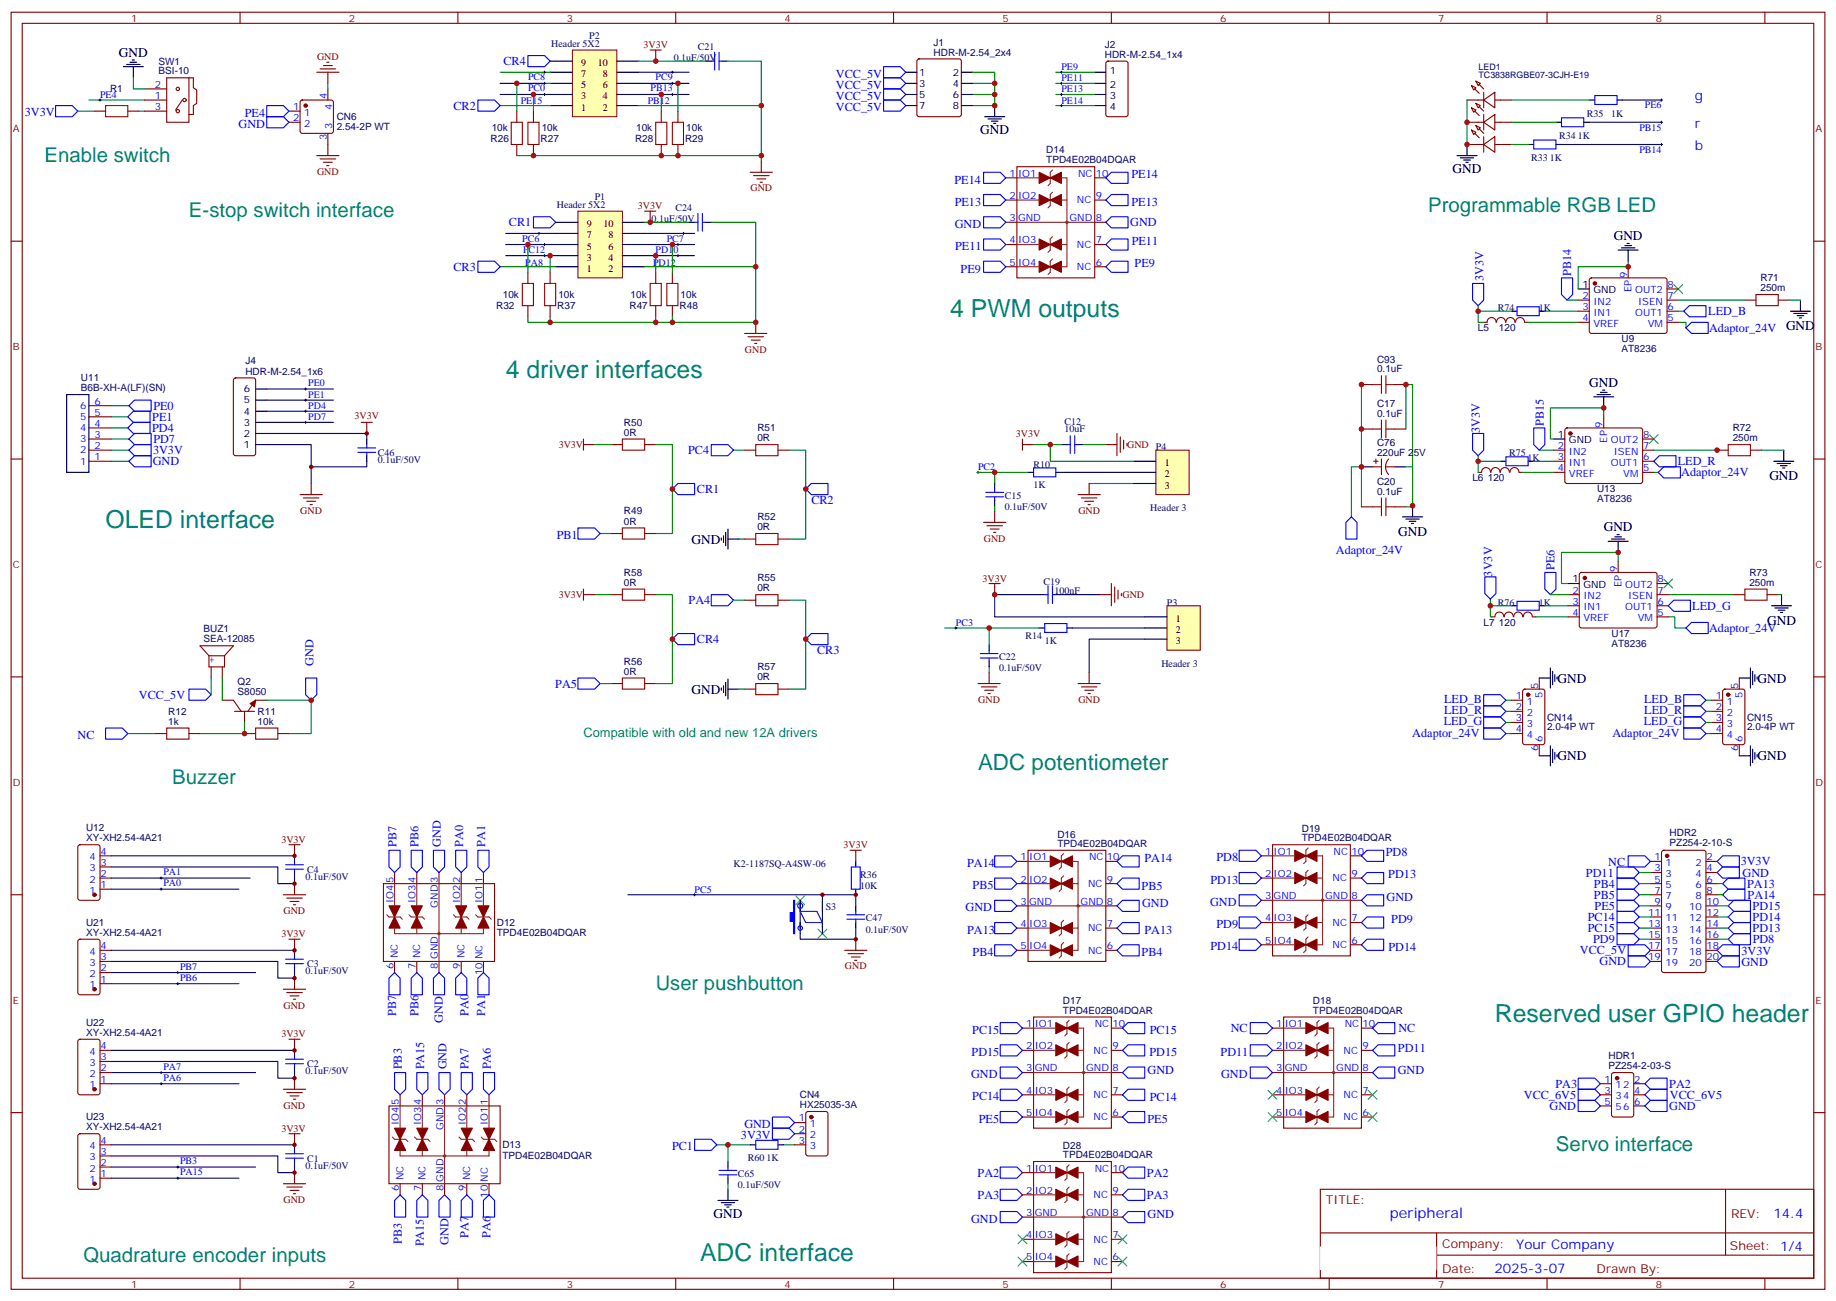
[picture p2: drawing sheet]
<svg xmlns="http://www.w3.org/2000/svg" width="583mm" height="413mm" viewBox="0 0 583 413" stroke-linecap="round" stroke-linejoin="round" font-family="sans-serif">
<defs><g id="words">
<g font-size="7.9" fill="#008080">
<text x="301.6" y="100.5">4 PWM outputs</text>
<text x="160.5" y="119.9">4 driver interfaces</text>
<text x="33.5" y="167.5">OLED interface</text>
<text x="474.5" y="324.5">Reserved user GPIO header</text>
</g>
<text font-size="7.8" fill="#008080" x="222.2" y="400.3">ADC interface</text>
<text font-size="7.1" fill="#008080" x="310.4" y="244.3">ADC potentiometer</text>
<g font-size="6.5" fill="#008080">
<text x="14.1" y="51.3">Enable switch</text>
<text x="60" y="69">E-stop switch interface</text>
<text x="54.7" y="248.9">Buzzer</text>
<text x="493.9" y="365.3">Servo interface</text>
<text x="26.5" y="400.6">Quadrature encoder inputs</text>
</g>
<g font-size="6.4" fill="#008080">
<text x="453.3" y="67.2">Programmable RGB LED</text>
<text x="208.1" y="314.1">User pushbutton</text>
</g>
<text font-size="4.6" fill="#00f" x="441.2" y="386.5">peripheral</text>
<g font-size="4.2">
<text x="37.8" y="18">GND</text>
<text x="311.1" y="42.7">GND</text>
<text x="461.1" y="55">GND</text>
<text x="512.2" y="76.2">GND</text>
<text x="566.9" y="104.8">GND</text>
<text x="504.5" y="122.7">GND</text>
<text x="561.6" y="152.5">GND</text>
<text x="219.5" y="172.5">GND</text>
<text x="443.8" y="170.1">GND</text>
<text x="509.1" y="168.6">GND</text>
<text x="560.9" y="198.3">GND</text>
<text x="219.5" y="220.1">GND</text>
<text x="494.4" y="216.6">GND</text>
<text x="557.9" y="216.6">GND</text>
<text x="494.4" y="241.3">GND</text>
<text x="557.9" y="241.3">GND</text>
<text x="226.5" y="386.6">GND</text>
</g>
<g font-size="4.2" fill="#00f">
<text x="538" y="31.7">g</text>
<text x="538" y="40.6">r</text>
<text x="538" y="47.6">b</text>
<text x="562.9" y="386.7">14.4</text>
<text x="481.3" y="396.3">Your Company</text>
<text x="474.4" y="404.1">2025-3-07</text>
</g>
<text font-size="4.1" fill="#008080" x="185.2" y="234">Compatible with old and new 12A drivers</text>
<g font-size="3.9" fill="#00f">
<text x="159.8" y="20.7">CR4</text>
<text x="265.3" y="24.7">VCC_5V</text>
<text x="265.3" y="28.2">VCC_5V</text>
<text x="143.9" y="34.8">CR2</text>
<text x="265.3" y="31.7">VCC_5V</text>
<text x="265.3" y="35.3">VCC_5V</text>
<text x="7.9" y="36.9">3V3V</text>
<text x="75.8" y="40.6">GND</text>
<text x="77.7" y="37">PE4</text>
<text x="303" y="58.3">PE14</text>
<text x="359.2" y="56.6">PE14</text>
<text x="303" y="65.4">PE13</text>
<text x="359.1" y="65.5">PE13</text>
<text x="161.6" y="71.8">CR1</text>
<text x="358.8" y="71.8">GND</text>
<text x="303" y="72.4">GND</text>
<text x="359.2" y="77.8">PE11</text>
<text x="303.2" y="79.5">PE11</text>
<text x="143.9" y="85.9">CR3</text>
<text x="304.9" y="86.6">PE9</text>
<text x="360.2" y="84.9">PE9</text>
<text x="470.9" y="89.3" transform="rotate(-90 470.9 89.3)">3V3V</text>
<text x="498.8" y="87.5" transform="rotate(-90 498.8 87.5)">PB14</text>
<text x="542.2" y="100">LED_B</text>
<text x="542.5" y="105.3">Adaptor_24V</text>
<text x="48.7" y="130.1">PE0</text>
<text x="48.3" y="137">PD4</text>
<text x="48.3" y="133.5">PE1</text>
<text x="469.7" y="137.5" transform="rotate(-90 469.7 137.5)">3V3V</text>
<text x="490" y="135.1" transform="rotate(-90 490 135.1)">PB15</text>
<text x="48.7" y="140.6">PD7</text>
<text x="48.5" y="147.7">GND</text>
<text x="48.6" y="144.1">3V3V</text>
<text x="218.4" y="144.1">PC4</text>
<text x="532.6" y="147.6">LED_R</text>
<text x="533.7" y="151.2">Adaptor_24V</text>
<text x="221.2" y="156.5">CR1</text>
<text x="257.5" y="160">CR2</text>
<text x="176.7" y="171.2">PB1</text>
<text x="424" y="175.9">Adaptor_24V</text>
<text x="473.7" y="183" transform="rotate(-90 473.7 183)">3V3V</text>
<text x="493.5" y="181" transform="rotate(-90 493.5 181)">PE6</text>
<text x="218.6" y="191.8">PA4</text>
<text x="537.2" y="193.5">LED_G</text>
<text x="542.5" y="200.6">Adaptor_24V</text>
<text x="221.2" y="204.2">CR4</text>
<text x="259.4" y="207.6">CR3</text>
<text x="99.5" y="211.3" transform="rotate(-90 99.5 211.3)">GND</text>
<text x="44.1" y="221.8">VCC_5V</text>
<text x="176.3" y="218.2">PA5</text>
<text x="458.4" y="223.1">LED_B</text>
<text x="458.4" y="226.6">LED_R</text>
<text x="521.9" y="223.1">LED_B</text>
<text x="521.9" y="226.6">LED_R</text>
<text x="458.3" y="230.2">LED_G</text>
<text x="521.8" y="230.2">LED_G</text>
<text x="24.6" y="234.6">NC</text>
<text x="448.3" y="234.1">Adaptor_24V</text>
<text x="511.8" y="234.1">Adaptor_24V</text>
<text x="125.8" y="268.9" transform="rotate(-90 125.8 268.9)">PB7</text>
<text x="132.9" y="268.9" transform="rotate(-90 132.9 268.9)">PB6</text>
<text x="139.9" y="268.9" transform="rotate(-90 139.9 268.9)">GND</text>
<text x="147" y="268.9" transform="rotate(-90 147 268.9)">PA0</text>
<text x="154" y="268.9" transform="rotate(-90 154 268.9)">PA1</text>
<text x="307" y="275.2">PA14</text>
<text x="363.3" y="273.5">PA14</text>
<text x="386.1" y="273.4">PD8</text>
<text x="439.9" y="271.7">PD8</text>
<text x="510.5" y="274.8">NC</text>
<text x="552.5" y="274.7">3V3V</text>
<text x="384.2" y="280.5">PD13</text>
<text x="440.7" y="278.8">PD13</text>
<text x="503.4" y="278.2">PD11</text>
<text x="506" y="281.7">PB4</text>
<text x="553.1" y="278.2">GND</text>
<text x="554.6" y="281.8">PA13</text>
<text x="308.7" y="282.2">PB5</text>
<text x="362.4" y="282.3">PB5</text>
<text x="362.5" y="287.8">GND</text>
<text x="384.1" y="287.5">GND</text>
<text x="440.1" y="286.1">GND</text>
<text x="506" y="285.2">PB5</text>
<text x="554.7" y="285.2">PA14</text>
<text x="306.5" y="289.3">GND</text>
<text x="441.6" y="292.9">PD9</text>
<text x="504" y="292.3">PC14</text>
<text x="506.1" y="288.8">PE5</text>
<text x="556.3" y="288.9">PD15</text>
<text x="556.3" y="292.4">PD14</text>
<text x="307" y="296.3">PA13</text>
<text x="363.3" y="296.5">PA13</text>
<text x="386.1" y="294.6">PD9</text>
<text x="504" y="295.8">PC15</text>
<text x="505.7" y="299.3">PD9</text>
<text x="556.3" y="295.9">PD13</text>
<text x="556.3" y="299.4">PD8</text>
<text x="308.7" y="303.4">PB4</text>
<text x="362.4" y="303.5">PB4</text>
<text x="384.2" y="301.6">PD14</text>
<text x="440.7" y="301.7">PD14</text>
<text x="501.5" y="302.9">VCC_5V</text>
<text x="552.8" y="303">3V3V</text>
<text x="507.7" y="306.4">GND</text>
<text x="552.8" y="306.5">GND</text>
<text x="125.8" y="322.5" transform="rotate(-90 125.8 322.5)">PB7</text>
<text x="132.8" y="322.5" transform="rotate(-90 132.8 322.5)">PB6</text>
<text x="148.7" y="322.5" transform="rotate(-90 148.7 322.5)">PA0</text>
<text x="154" y="322.4" transform="rotate(-90 154 322.4)">PA1</text>
<text x="140.6" y="324.6" transform="rotate(-90 140.6 324.6)">GND</text>
<text x="308.6" y="328.1">PC15</text>
<text x="364.9" y="328.1">PC15</text>
<text x="390.6" y="327.7">NC</text>
<text x="443.9" y="327.4">NC</text>
<text x="308.4" y="335.1">PD15</text>
<text x="364.8" y="335.2">PD15</text>
<text x="387.4" y="335.3">PD11</text>
<text x="443.7" y="334">PD11</text>
<text x="127.6" y="339.4" transform="rotate(-90 127.6 339.4)">PB3</text>
<text x="134.6" y="339.4" transform="rotate(-90 134.6 339.4)">PA15</text>
<text x="141.7" y="339.4" transform="rotate(-90 141.7 339.4)">GND</text>
<text x="148.7" y="339.4" transform="rotate(-90 148.7 339.4)">PA7</text>
<text x="155.8" y="339.4" transform="rotate(-90 155.8 339.4)">PA6</text>
<text x="364.3" y="340.7">GND</text>
<text x="443.7" y="340.7">GND</text>
<text x="308.2" y="342.2">GND</text>
<text x="387.6" y="342.2">GND</text>
<text x="493.8" y="345.2">PA3</text>
<text x="529.9" y="345.3">PA2</text>
<text x="308.6" y="349.3">PC14</text>
<text x="365" y="349.3">PC14</text>
<text x="483.7" y="348.7">VCC_6V5</text>
<text x="491.9" y="352.3">GND</text>
<text x="529.9" y="352.3">GND</text>
<text x="530.1" y="348.7">VCC_6V5</text>
<text x="236.3" y="358.1">GND</text>
<text x="310.7" y="356.3">PE5</text>
<text x="364.2" y="356.4">PE5</text>
<text x="213.3" y="365.1">PC1</text>
<text x="235.2" y="361.6">3V3V</text>
<text x="310.3" y="373.4">PA2</text>
<text x="364.1" y="373.4">PA2</text>
<text x="310.3" y="380.5">PA3</text>
<text x="364.1" y="380.5">PA3</text>
<text x="308.2" y="388.1">GND</text>
<text x="364.3" y="386.6">GND</text>
<text x="127.5" y="394.7" transform="rotate(-90 127.5 394.7)">PB3</text>
<text x="134.6" y="395.6" transform="rotate(-90 134.6 395.6)">PA15</text>
<text x="142.4" y="395.1" transform="rotate(-90 142.4 395.1)">GND</text>
<text x="148.7" y="392.9" transform="rotate(-90 148.7 392.9)">PA7</text>
<text x="155.7" y="392.9" transform="rotate(-90 155.7 392.9)">PA6</text>
</g>
<g font-size="3.9" fill="#800">
<text x="420.9" y="382.1">TITLE:</text>
<text x="549.5" y="386.7">REV:</text>
<text x="457.8" y="396.3">Company:</text>
<text x="549.1" y="396.9">Sheet: 1/4</text>
<text x="457.8" y="403.9">Date:</text>
<text x="506.8" y="404">Drawn By:</text>
</g>
<g font-size="3.2" fill="#800">
<text x="41.6" y="6.9">1</text>
<text x="110.8" y="6.9">2</text>
<text x="179.9" y="6.9">3</text>
<text x="249.1" y="6.9">4</text>
<text x="318.2" y="6.9">5</text>
<text x="387.3" y="6.9">6</text>
<text x="456.5" y="6.9">7</text>
<text x="525.6" y="6.9">8</text>
<text x="4.1" y="42">A</text>
<text x="576.3" y="42">A</text>
<text x="4.1" y="111.1">B</text>
<text x="576.3" y="111.1">B</text>
<text x="4.1" y="180.3">C</text>
<text x="576.3" y="180.3">C</text>
<text x="4.1" y="249.4">D</text>
<text x="576.3" y="249.4">D</text>
<text x="4.1" y="318.6">E</text>
<text x="576.3" y="318.6">E</text>
<text x="41.6" y="408.7">1</text>
<text x="110.8" y="408.7">2</text>
<text x="179.9" y="408.7">3</text>
<text x="249.1" y="408.7">4</text>
<text x="318.2" y="408.7">5</text>
<text x="387.3" y="408.7">6</text>
<text x="456.5" y="408.7">7</text>
<text x="525.6" y="408.7">8</text>
</g>
<g font-size="3.2" fill="#000080">
<text x="175" y="14.8">Header 5X2</text>
<text x="187" y="12.4">P2</text>
<text x="221.5" y="15.8">C21</text>
<text x="296.4" y="17.6">HDR-M-2.54_2x4</text>
<text x="296.4" y="14.5">J1</text>
<text x="350.7" y="15.2">J2</text>
<text x="50.3" y="23.6">BSI-10</text>
<text x="50.3" y="20.5">SW1</text>
<text x="213.9" y="19.3">0.1uF/50V</text>
<text x="350.7" y="18.3">HDR-M-2.54_1x4</text>
<text x="34.9" y="29.2">R1</text>
<text x="106.9" y="41.3">2.54-2P WT</text>
<text x="106.9" y="38.1">CN6</text>
<text x="156.1" y="41.7">10k</text>
<text x="172" y="41.7">10k</text>
<text x="201.9" y="41.7">10k</text>
<text x="217.8" y="41.7">10k</text>
<text x="503.7" y="37">R35</text>
<text x="511.4" y="37">1K</text>
<text x="155.7" y="45.2">R26</text>
<text x="171.6" y="45.2">R27</text>
<text x="201.6" y="45.2">R28</text>
<text x="217.5" y="45.2">R29</text>
<text x="494.9" y="44">R34</text>
<text x="500.8" y="44">1K</text>
<text x="332.1" y="51.9">TPD4E02B04DQAR</text>
<text x="332.1" y="48.7">D14</text>
<text x="486.1" y="51.1">R33</text>
<text x="492" y="51.1">1K</text>
<text x="176.7" y="66">Header 5X2</text>
<text x="188.8" y="63.5">P1</text>
<text x="206.8" y="70.5">0.1uF/50V</text>
<text x="214.4" y="67">C24</text>
<text x="558.8" y="89.2">R71</text>
<text x="159.6" y="94.6">10k</text>
<text x="177.2" y="94.6">10k</text>
<text x="200.2" y="94.6">10k</text>
<text x="216" y="94.6">10k</text>
<text x="558.8" y="92.4">250m</text>
<text x="157.5" y="98.2">R32</text>
<text x="176.9" y="98.2">R37</text>
<text x="199.8" y="98.2">R47</text>
<text x="215.7" y="98.2">R48</text>
<text x="475.5" y="98.8">R74</text>
<text x="488.4" y="98.8">1K</text>
<text x="469.1" y="105.2">L5</text>
<text x="475.8" y="105.2">120</text>
<text x="514.7" y="111.8">AT8236</text>
<text x="514.7" y="108.7">U9</text>
<text x="77.9" y="118.9">HDR-M-2.54_1x6</text>
<text x="77.9" y="115.7">J4</text>
<text x="437.1" y="118.2">0.1uF</text>
<text x="437.1" y="115.1">C93</text>
<text x="25.7" y="124.2">B6B-XH-A(LF)(SN)</text>
<text x="25.7" y="121">U11</text>
<text x="437.1" y="129.2">C17</text>
<text x="198.1" y="135.1">R50</text>
<text x="240.4" y="136.8">R51</text>
<text x="337.9" y="137.2">10uF</text>
<text x="337.9" y="134.8">C12</text>
<text x="437.1" y="132.3">0.1uF</text>
<text x="550" y="136.8">R72</text>
<text x="198.1" y="138.3">0R</text>
<text x="240.4" y="140.1">0R</text>
<text x="366.9" y="142.9">P4</text>
<text x="437.1" y="141.5">C76</text>
<text x="550" y="140.1">250m</text>
<text x="119.9" y="147.1">0.1uF/50V</text>
<text x="119.9" y="144.6">C46</text>
<text x="328.1" y="148.5">R10</text>
<text x="437.1" y="144.6">220uF 25V</text>
<text x="479" y="144.6">R75</text>
<text x="484.9" y="146.4">1K</text>
<text x="328.1" y="154.9">1K</text>
<text x="437.1" y="153.9">C20</text>
<text x="467.4" y="152.8">L6</text>
<text x="472.3" y="152.8">120</text>
<text x="318.9" y="161.9">0.1uF/50V</text>
<text x="318.9" y="158.4">C15</text>
<text x="437.1" y="157">0.1uF</text>
<text x="507" y="159.5">AT8236</text>
<text x="507" y="156.3">U13</text>
<text x="198.1" y="166.5">0R</text>
<text x="198.1" y="163.3">R49</text>
<text x="240.4" y="165.1">R52</text>
<text x="365.1" y="162.3">Header 3</text>
<text x="240.4" y="168.3">0R</text>
<text x="198.1" y="185.9">0R</text>
<text x="198.1" y="182.7">R58</text>
<text x="240.4" y="184.5">R55</text>
<text x="331.3" y="185.6">C19</text>
<text x="555.3" y="185.9">250m</text>
<text x="555.3" y="182.7">R73</text>
<text x="240.4" y="187.7">0R</text>
<text x="334.8" y="188.7">100nF</text>
<text x="370.4" y="192.3">P3</text>
<text x="475.5" y="192.2">R76</text>
<text x="488.4" y="192.2">1K</text>
<text x="64.6" y="203.9">SEA-12085</text>
<text x="64.6" y="200.7">BUZ1</text>
<text x="325.5" y="202.8">R14</text>
<text x="470.9" y="198.7">L7</text>
<text x="475.8" y="198.7">120</text>
<text x="511.5" y="202.1">U17</text>
<text x="317.1" y="209.5">C22</text>
<text x="331.6" y="204.3">1K</text>
<text x="511.5" y="205.3">AT8236</text>
<text x="198.1" y="214.1">0R</text>
<text x="198.1" y="210.9">R56</text>
<text x="240.4" y="215.9">0R</text>
<text x="240.4" y="212.7">R57</text>
<text x="317.1" y="213.1">0.1uF/50V</text>
<text x="368.7" y="211.7">Header 3</text>
<text x="75.4" y="220.5">S8050</text>
<text x="75.4" y="217.3">Q2</text>
<text x="53.4" y="226.9">R12</text>
<text x="81.8" y="226.8">R11</text>
<text x="53.4" y="230">1k</text>
<text x="81.8" y="230">10k</text>
<text x="491.1" y="231.7">2.0-4P WT</text>
<text x="491.1" y="228.7">CN14</text>
<text x="554.6" y="231.7">2.0-4P WT</text>
<text x="554.6" y="228.7">CN15</text>
<text x="27.3" y="263.9">U12</text>
<text x="27.3" y="267.1">XY-XH2.54-4A21</text>
<text x="335.6" y="268.8">TPD4E02B04DQAR</text>
<text x="335.6" y="265.9">D16</text>
<text x="413.2" y="267.1">TPD4E02B04DQAR</text>
<text x="413.2" y="264.1">D19</text>
<text x="530" y="268.7">PZ254-2-10-S</text>
<text x="530" y="265.4">HDR2</text>
<text x="232.8" y="275.2">K2-1187SQ-A4SW-06</text>
<text x="97" y="279.3">0.1uF/50V</text>
<text x="97.5" y="277">C4</text>
<text x="273" y="278.7">R36</text>
<text x="273" y="282.2">10K</text>
<text x="27.3" y="293.9">U21</text>
<text x="157.7" y="293.9">D12</text>
<text x="262.1" y="288.9">S3</text>
<text x="274.8" y="292.5">C47</text>
<text x="27.3" y="297">XY-XH2.54-4A21</text>
<text x="157.7" y="297.2">TPD4E02B04DQAR</text>
<text x="274.8" y="296">0.1uF/50V</text>
<text x="97" y="309.3">0.1uF/50V</text>
<text x="97.5" y="307">C3</text>
<text x="337.4" y="321.7">TPD4E02B04DQAR</text>
<text x="337.4" y="318.8">D17</text>
<text x="416.8" y="321.7">TPD4E02B04DQAR</text>
<text x="416.8" y="318.8">D18</text>
<text x="27.3" y="328.8">XY-XH2.54-4A21</text>
<text x="27.3" y="325.6">U22</text>
<text x="97" y="341">0.1uF/50V</text>
<text x="97.5" y="338.8">C2</text>
<text x="510.6" y="339.3">PZ254-2-03-S</text>
<text x="510.6" y="336">HDR1</text>
<text x="253.9" y="351.6">HX25035-3A</text>
<text x="253.9" y="348.4">CN4</text>
<text x="27.3" y="358.8">XY-XH2.54-4A21</text>
<text x="27.3" y="355.6">U23</text>
<text x="159.5" y="364.5">D13</text>
<text x="337.4" y="364.7">D28</text>
<text x="97" y="371">0.1uF/50V</text>
<text x="97.5" y="368.8">C1</text>
<text x="159.5" y="367.7">TPD4E02B04DQAR</text>
<text x="237.3" y="368.6">R60</text>
<text x="243.3" y="368.6">1K</text>
<text x="337.4" y="367.6">TPD4E02B04DQAR</text>
<text x="234.2" y="377.1">0.1uF/50V</text>
<text x="234.2" y="373.6">C65</text>
</g>
<g font-size="3.2" fill="#800000">
<text x="204.3" y="15.2">3V3V</text>
<text x="100.6" y="18.9">GND</text>
<text x="100.6" y="55.4">GND</text>
<text x="238.2" y="60.7">GND</text>
<text x="202.5" y="66.4">3V3V</text>
<text x="236.5" y="111.9">GND</text>
<text x="112.5" y="133.1">3V3V</text>
<text x="177.4" y="142.1">3V3V</text>
<text x="322.4" y="138.6">3V3V</text>
<text x="357.8" y="142.2">GND</text>
<text x="95.3" y="163.1">GND</text>
<text x="342.3" y="163.1">GND</text>
<text x="312.3" y="171.9">GND</text>
<text x="311.9" y="184.6">3V3V</text>
<text x="177.4" y="189.7">3V3V</text>
<text x="356.3" y="189.7">GND</text>
<text x="310.5" y="223">GND</text>
<text x="342.3" y="223">GND</text>
<text x="89.3" y="267.5">3V3V</text>
<text x="267.8" y="269.2">3V3V</text>
<text x="90" y="290.2">GND</text>
<text x="89.3" y="297.5">3V3V</text>
<text x="268.2" y="307.7">GND</text>
<text x="90" y="320.1">GND</text>
<text x="89.3" y="329.2">3V3V</text>
<text x="90" y="351.9">GND</text>
<text x="89.3" y="359.2">3V3V</text>
<text x="90" y="381.9">GND</text>
</g>
<g font-size="3.2">
<text x="184.5" y="21">9</text>
<text x="189.8" y="21">10</text>
<text x="291.7" y="24">1</text>
<text x="302.4" y="24">2</text>
<text x="352.3" y="23.6">1</text>
<text x="184.5" y="28">5</text>
<text x="184.5" y="24.5">7</text>
<text x="191.4" y="28">6</text>
<text x="191.4" y="24.5">8</text>
<text x="291.7" y="27.5">3</text>
<text x="302.4" y="27.5">4</text>
<text x="352.3" y="27.9">2</text>
<text x="184.5" y="35.1">1</text>
<text x="184.5" y="31.6">3</text>
<text x="191.4" y="35.1">2</text>
<text x="191.4" y="31.6">4</text>
<text x="291.7" y="31">5</text>
<text x="291.7" y="34.6">7</text>
<text x="302.4" y="31">6</text>
<text x="302.4" y="34.6">8</text>
<text x="352.3" y="31.4">3</text>
<text x="352.3" y="34.9">4</text>
<text x="186.3" y="75.7">7</text>
<text x="186.3" y="72.1">9</text>
<text x="191.6" y="72.1">10</text>
<text x="193.1" y="75.7">8</text>
<text x="186.3" y="82.7">3</text>
<text x="186.3" y="79.2">5</text>
<text x="193.1" y="82.7">4</text>
<text x="193.1" y="79.2">6</text>
<text x="186.3" y="86.3">1</text>
<text x="193.1" y="86.3">2</text>
<text x="502.3" y="91.4">1</text>
<text x="505.8" y="93.1">GND</text>
<text x="77.4" y="124.5">6</text>
<text x="77.4" y="131.6">4</text>
<text x="77.4" y="128.1">5</text>
<text x="77.4" y="135.1">3</text>
<text x="77.4" y="142.2">1</text>
<text x="77.4" y="138.6">2</text>
<text x="494.5" y="139">1</text>
<text x="498" y="140.8">GND</text>
<text x="369.7" y="148">1</text>
<text x="369.7" y="151.5">2</text>
<text x="369.7" y="155">3</text>
<text x="499.1" y="184.9">1</text>
<text x="502.6" y="186.6">GND</text>
<text x="373.2" y="197.4">1</text>
<text x="373.2" y="200.9">2</text>
<text x="373.2" y="204.4">3</text>
</g>
<g font-size="3.2" fill="#00f">
<text x="336.9" y="22.3">PE9</text>
<text x="49.1" y="27.9">2</text>
<text x="167.6" y="25.5">PC8</text>
<text x="167.6" y="29">PC0</text>
<text x="206.5" y="29">PB13</text>
<text x="208.1" y="25.5">PC9</text>
<text x="336.9" y="29.4">PE13</text>
<text x="336.9" y="25.8">PE11</text>
<text x="31.7" y="31.1">PE4</text>
<text x="49.1" y="34.9">3</text>
<text x="49.1" y="31.4">1</text>
<text x="93.1" y="34.9">1</text>
<text x="103.7" y="31.6" transform="rotate(-90 103.7 31.6)">4</text>
<text x="105.5" y="35.1" transform="rotate(-90 105.5 35.1)">4</text>
<text x="165.3" y="33.2">PE15</text>
<text x="205.6" y="33.2">PB12</text>
<text x="336.9" y="32.9">PE14</text>
<text x="522.1" y="34.4">PE6</text>
<text x="93.1" y="38.5">2</text>
<text x="96.6" y="36.7">1</text>
<text x="96.6" y="40.2">2</text>
<text x="105.5" y="41" transform="rotate(-90 105.5 41)">3</text>
<text x="520.4" y="41.4">PB15</text>
<text x="103.7" y="44.5" transform="rotate(-90 103.7 44.5)">3</text>
<text x="520.4" y="48.5">PB14</text>
<text x="320.4" y="56.1">1</text>
<text x="323.1" y="56.1">IO1</text>
<text x="342.2" y="56.1">NC</text>
<text x="347.8" y="56.1">10</text>
<text x="320.4" y="63.1">2</text>
<text x="323.1" y="63.1">IO2</text>
<text x="341.8" y="64.6">NC</text>
<text x="347.8" y="63.1">9</text>
<text x="320.4" y="70.2">3</text>
<text x="323.1" y="70.2">GND</text>
<text x="339.5" y="70.2">GND</text>
<text x="347.8" y="70.2">8</text>
<text x="165.8" y="76.7">PC6</text>
<text x="211.6" y="76.7">PC7</text>
<text x="320.4" y="77.3">4</text>
<text x="323.1" y="77.3">IO3</text>
<text x="347.8" y="77.3">7</text>
<text x="166" y="80.2">PC12</text>
<text x="208.1" y="80.2">PD10</text>
<text x="341.8" y="78.7">NC</text>
<text x="166.7" y="84.3">PA8</text>
<text x="207.3" y="84.3">PD12</text>
<text x="320.4" y="84.3">5</text>
<text x="323.1" y="84.3">IO4</text>
<text x="341.8" y="85.7">NC</text>
<text x="347.8" y="84.3">6</text>
<text x="516.5" y="88.2" transform="rotate(-90 516.5 88.2)">9</text>
<text x="502.3" y="94.9">2</text>
<text x="517.9" y="92.8" transform="rotate(-90 517.9 92.8)">EP</text>
<text x="519.1" y="93.1">OUT2</text>
<text x="529.3" y="94.9">7</text>
<text x="529.3" y="91.4">8</text>
<text x="502.3" y="98.4">3</text>
<text x="502.3" y="102">4</text>
<text x="505.8" y="96.7">IN2</text>
<text x="505.8" y="100.2">IN1</text>
<text x="519.1" y="100.2">OUT1</text>
<text x="520" y="96.7">ISEN</text>
<text x="529.3" y="102">5</text>
<text x="529.3" y="98.4">6</text>
<text x="505.8" y="103.7">VREF</text>
<text x="523" y="103.7">VM</text>
<text x="97.8" y="122.6">PE0</text>
<text x="25.5" y="129.8">6</text>
<text x="30" y="131.9">5</text>
<text x="30" y="128.4">6</text>
<text x="97.8" y="129.7">PD4</text>
<text x="97.8" y="126.2">PE1</text>
<text x="25.5" y="136.9">4</text>
<text x="25.5" y="133.3">5</text>
<text x="30" y="135.5">4</text>
<text x="97.8" y="133.2">PD7</text>
<text x="508.7" y="135.8" transform="rotate(-90 508.7 135.8)">9</text>
<text x="25.5" y="143.9">2</text>
<text x="25.5" y="140.4">3</text>
<text x="30" y="142.5">2</text>
<text x="30" y="139">3</text>
<text x="494.5" y="142.5">2</text>
<text x="510.1" y="140.4" transform="rotate(-90 510.1 140.4)">EP</text>
<text x="511.3" y="140.8">OUT2</text>
<text x="521.6" y="142.5">7</text>
<text x="521.6" y="139">8</text>
<text x="25.5" y="147.5">1</text>
<text x="30" y="146">1</text>
<text x="310.4" y="149.3">PC2</text>
<text x="494.5" y="146">3</text>
<text x="494.5" y="149.6">4</text>
<text x="498" y="144.3">IN2</text>
<text x="498" y="147.8">IN1</text>
<text x="511.3" y="147.8">OUT1</text>
<text x="512.2" y="144.3">ISEN</text>
<text x="521.6" y="149.6">5</text>
<text x="521.6" y="146">6</text>
<text x="498" y="151.3">VREF</text>
<text x="515.3" y="151.3">VM</text>
<text x="513.3" y="181.7" transform="rotate(-90 513.3 181.7)">9</text>
<text x="526.2" y="184.9">8</text>
<text x="499.1" y="188.4">2</text>
<text x="499.1" y="191.9">3</text>
<text x="502.6" y="190.1">IN2</text>
<text x="514.7" y="186.3" transform="rotate(-90 514.7 186.3)">EP</text>
<text x="515.9" y="186.6">OUT2</text>
<text x="516.8" y="190.1">ISEN</text>
<text x="526.2" y="191.9">6</text>
<text x="526.2" y="188.4">7</text>
<text x="499.1" y="195.4">4</text>
<text x="502.6" y="193.7">IN1</text>
<text x="502.6" y="197.2">VREF</text>
<text x="515.9" y="193.7">OUT1</text>
<text x="519.8" y="197.2">VM</text>
<text x="526.2" y="195.4">5</text>
<text x="303.4" y="198.7">PC3</text>
<text x="68.1" y="210.6" transform="rotate(-90 68.1 210.6)">+</text>
<text x="481.1" y="221.9">1</text>
<text x="488.2" y="218.7" transform="rotate(-90 488.2 218.7)">5</text>
<text x="489.7" y="221.4" transform="rotate(-90 489.7 221.4)">5</text>
<text x="544.6" y="221.9">1</text>
<text x="551.7" y="218.7" transform="rotate(-90 551.7 218.7)">5</text>
<text x="553.2" y="221.4" transform="rotate(-90 553.2 221.4)">5</text>
<text x="481.1" y="225.4">2</text>
<text x="484.6" y="223.7">1</text>
<text x="484.6" y="227.2">2</text>
<text x="544.6" y="225.4">2</text>
<text x="548.1" y="223.7">1</text>
<text x="548.1" y="227.2">2</text>
<text x="481.1" y="229">3</text>
<text x="481.1" y="232.5">4</text>
<text x="484.6" y="230.7">3</text>
<text x="544.6" y="229">3</text>
<text x="544.6" y="232.5">4</text>
<text x="548.1" y="230.7">3</text>
<text x="484.6" y="234.2">4</text>
<text x="488.2" y="238.4" transform="rotate(-90 488.2 238.4)">6</text>
<text x="489.7" y="235.7" transform="rotate(-90 489.7 235.7)">6</text>
<text x="548.1" y="234.2">4</text>
<text x="551.7" y="238.4" transform="rotate(-90 551.7 238.4)">6</text>
<text x="553.2" y="235.7" transform="rotate(-90 553.2 235.7)">6</text>
<text x="28.4" y="273">4</text>
<text x="31.9" y="274.8">3</text>
<text x="31.9" y="271.3">4</text>
<text x="323.9" y="273">1</text>
<text x="326.7" y="273">IO1</text>
<text x="345.7" y="273">NC</text>
<text x="351.4" y="273">10</text>
<text x="401.6" y="271.3">1</text>
<text x="404.3" y="271.3">IO1</text>
<text x="423.3" y="271.3">NC</text>
<text x="429" y="271.3">10</text>
<text x="525.2" y="273">1</text>
<text x="528.7" y="274.8">1</text>
<text x="538.2" y="274.8">2</text>
<text x="541.7" y="273">2</text>
<text x="28.4" y="280.1">2</text>
<text x="28.4" y="276.6">3</text>
<text x="31.9" y="281.9">1</text>
<text x="31.9" y="278.3">2</text>
<text x="51.9" y="277.8">PA1</text>
<text x="51.9" y="281.3">PA0</text>
<text x="124.9" y="280.1" transform="rotate(-90 124.9 280.1)">5</text>
<text x="131.9" y="280.1" transform="rotate(-90 131.9 280.1)">4</text>
<text x="139" y="280.1" transform="rotate(-90 139 280.1)">3</text>
<text x="146" y="280.1" transform="rotate(-90 146 280.1)">2</text>
<text x="153.1" y="280.1" transform="rotate(-90 153.1 280.1)">1</text>
<text x="323.9" y="280.1">2</text>
<text x="326.7" y="280.1">IO2</text>
<text x="345.4" y="281.5">NC</text>
<text x="351.4" y="280.1">9</text>
<text x="401.6" y="278.3">2</text>
<text x="404.3" y="278.3">IO2</text>
<text x="423" y="279.8">NC</text>
<text x="429" y="278.3">9</text>
<text x="525.2" y="276.6">3</text>
<text x="525.2" y="280.1">5</text>
<text x="528.7" y="278.3">3</text>
<text x="528.7" y="281.9">5</text>
<text x="538.2" y="281.9">6</text>
<text x="538.2" y="278.3">4</text>
<text x="541.7" y="280.1">6</text>
<text x="541.7" y="276.6">4</text>
<text x="28.4" y="283.6">1</text>
<text x="124.9" y="286.7" transform="rotate(-90 124.9 286.7)">IO4</text>
<text x="131.9" y="286.7" transform="rotate(-90 131.9 286.7)">IO3</text>
<text x="146" y="286.7" transform="rotate(-90 146 286.7)">IO2</text>
<text x="153.1" y="286.7" transform="rotate(-90 153.1 286.7)">IO1</text>
<text x="220.5" y="283.4">PC5</text>
<text x="323.9" y="287.2">3</text>
<text x="326.7" y="287.2">GND</text>
<text x="343" y="287.2">GND</text>
<text x="351.4" y="287.2">8</text>
<text x="401.6" y="285.4">3</text>
<text x="404.3" y="285.4">GND</text>
<text x="420.6" y="285.4">GND</text>
<text x="429" y="285.4">8</text>
<text x="525.2" y="283.6">7</text>
<text x="525.2" y="287.2">9</text>
<text x="528.7" y="285.4">7</text>
<text x="538.2" y="285.4">8</text>
<text x="541.7" y="287.2">10</text>
<text x="541.7" y="283.6">8</text>
<text x="139" y="288.1" transform="rotate(-90 139 288.1)">GND</text>
<text x="401.6" y="292.5">4</text>
<text x="404.3" y="292.5">IO3</text>
<text x="423" y="293.9">NC</text>
<text x="429" y="292.5">7</text>
<text x="523.2" y="290.7">11</text>
<text x="528.7" y="288.9">9</text>
<text x="528.7" y="292.5">11</text>
<text x="536.2" y="292.5">12</text>
<text x="536.2" y="288.9">10</text>
<text x="541.7" y="290.7">12</text>
<text x="323.9" y="294.2">4</text>
<text x="326.7" y="294.2">IO3</text>
<text x="345.4" y="295.6">NC</text>
<text x="351.4" y="294.2">7</text>
<text x="401.6" y="299.5">5</text>
<text x="404.3" y="299.5">IO4</text>
<text x="429" y="299.5">6</text>
<text x="523.2" y="294.2">13</text>
<text x="523.2" y="297.7">15</text>
<text x="528.7" y="296">13</text>
<text x="528.7" y="299.5">15</text>
<text x="536.2" y="299.5">16</text>
<text x="536.2" y="296">14</text>
<text x="541.7" y="297.7">16</text>
<text x="541.7" y="294.2">14</text>
<text x="28.4" y="303">4</text>
<text x="31.9" y="304.8">3</text>
<text x="31.9" y="301.3">4</text>
<text x="126.3" y="304.1" transform="rotate(-90 126.3 304.1)">NC</text>
<text x="133.3" y="304.1" transform="rotate(-90 133.3 304.1)">NC</text>
<text x="139" y="304.4" transform="rotate(-90 139 304.4)">GND</text>
<text x="147.5" y="304.1" transform="rotate(-90 147.5 304.1)">NC</text>
<text x="153.1" y="304.4" transform="rotate(-90 153.1 304.4)">NC</text>
<text x="323.9" y="301.3">5</text>
<text x="326.7" y="301.3">IO4</text>
<text x="345.4" y="302.7">NC</text>
<text x="351.4" y="301.3">6</text>
<text x="423" y="300.9">NC</text>
<text x="523.2" y="301.3">17</text>
<text x="523.2" y="304.8">19</text>
<text x="528.7" y="303">17</text>
<text x="536.2" y="303">18</text>
<text x="541.7" y="304.8">20</text>
<text x="541.7" y="301.3">18</text>
<text x="28.4" y="310.1">2</text>
<text x="28.4" y="306.6">3</text>
<text x="31.9" y="311.9">1</text>
<text x="31.9" y="308.3">2</text>
<text x="57.1" y="307.8">PB7</text>
<text x="57.1" y="311.3">PB6</text>
<text x="124.9" y="307.5" transform="rotate(-90 124.9 307.5)">6</text>
<text x="131.9" y="307.5" transform="rotate(-90 131.9 307.5)">7</text>
<text x="139" y="307.5" transform="rotate(-90 139 307.5)">8</text>
<text x="146" y="307.5" transform="rotate(-90 146 307.5)">9</text>
<text x="153.1" y="309.5" transform="rotate(-90 153.1 309.5)">10</text>
<text x="528.7" y="306.6">19</text>
<text x="536.2" y="306.6">20</text>
<text x="28.4" y="313.6">1</text>
<text x="325.7" y="326">1</text>
<text x="328.4" y="326">IO1</text>
<text x="347.5" y="326">NC</text>
<text x="353.1" y="326">10</text>
<text x="405.1" y="326">1</text>
<text x="407.8" y="326">IO1</text>
<text x="426.9" y="326">NC</text>
<text x="432.5" y="326">10</text>
<text x="28.4" y="334.8">4</text>
<text x="31.9" y="333">4</text>
<text x="325.7" y="333">2</text>
<text x="328.4" y="333">IO2</text>
<text x="347.1" y="334.4">NC</text>
<text x="353.1" y="333">9</text>
<text x="405.1" y="333">2</text>
<text x="407.8" y="333">IO2</text>
<text x="426.5" y="334.4">NC</text>
<text x="432.5" y="333">9</text>
<text x="28.4" y="341.8">2</text>
<text x="28.4" y="338.3">3</text>
<text x="31.9" y="340.1">2</text>
<text x="31.9" y="336.5">3</text>
<text x="51.9" y="339.5">PA7</text>
<text x="325.7" y="340.1">3</text>
<text x="328.4" y="340.1">GND</text>
<text x="344.8" y="340.1">GND</text>
<text x="353.1" y="340.1">8</text>
<text x="405.1" y="340.1">3</text>
<text x="407.8" y="340.1">GND</text>
<text x="424.2" y="340.1">GND</text>
<text x="432.5" y="340.1">8</text>
<text x="28.4" y="345.4">1</text>
<text x="31.9" y="343.6">1</text>
<text x="51.9" y="343.1">PA6</text>
<text x="325.7" y="347.1">4</text>
<text x="328.4" y="347.1">IO3</text>
<text x="353.1" y="347.1">7</text>
<text x="405.1" y="347.1">4</text>
<text x="407.8" y="347.1">IO3</text>
<text x="432.5" y="347.1">7</text>
<text x="509.3" y="343.6">1</text>
<text x="509.3" y="347.1">3</text>
<text x="512.8" y="345.4">12</text>
<text x="518.8" y="347.1">4</text>
<text x="518.8" y="343.6">2</text>
<text x="126.6" y="350.7" transform="rotate(-90 126.6 350.7)">5</text>
<text x="133.7" y="350.7" transform="rotate(-90 133.7 350.7)">4</text>
<text x="140.8" y="350.7" transform="rotate(-90 140.8 350.7)">3</text>
<text x="147.8" y="350.7" transform="rotate(-90 147.8 350.7)">2</text>
<text x="154.9" y="350.7" transform="rotate(-90 154.9 350.7)">1</text>
<text x="347.1" y="348.5">NC</text>
<text x="426.5" y="348.5">NC</text>
<text x="509.3" y="350.7">5</text>
<text x="512.8" y="348.9">34</text>
<text x="512.8" y="352.4">56</text>
<text x="518.8" y="350.7">6</text>
<text x="126.6" y="357.2" transform="rotate(-90 126.6 357.2)">IO4</text>
<text x="133.7" y="357.2" transform="rotate(-90 133.7 357.2)">IO3</text>
<text x="140.8" y="358.6" transform="rotate(-90 140.8 358.6)">GND</text>
<text x="147.8" y="357.2" transform="rotate(-90 147.8 357.2)">IO2</text>
<text x="154.9" y="357.2" transform="rotate(-90 154.9 357.2)">IO1</text>
<text x="253.6" y="356">1</text>
<text x="253.6" y="359.5">2</text>
<text x="257.1" y="357.7">1</text>
<text x="325.7" y="354.2">5</text>
<text x="328.4" y="354.2">IO4</text>
<text x="347.1" y="355.6">NC</text>
<text x="353.1" y="354.2">6</text>
<text x="405.1" y="354.2">5</text>
<text x="407.8" y="354.2">IO4</text>
<text x="426.5" y="355.6">NC</text>
<text x="432.5" y="354.2">6</text>
<text x="28.4" y="364.8">4</text>
<text x="31.9" y="363">4</text>
<text x="253.6" y="363">3</text>
<text x="257.1" y="361.2">2</text>
<text x="257.1" y="364.8">3</text>
<text x="28.4" y="371.8">2</text>
<text x="28.4" y="368.3">3</text>
<text x="31.9" y="370.1">2</text>
<text x="31.9" y="366.5">3</text>
<text x="57.1" y="369.5">PB3</text>
<text x="325.7" y="371.8">1</text>
<text x="328.4" y="371.8">IO1</text>
<text x="347.5" y="371.8">NC</text>
<text x="353.1" y="371.8">10</text>
<text x="28.4" y="375.4">1</text>
<text x="31.9" y="373.6">1</text>
<text x="57.1" y="373.1">PA15</text>
<text x="128.1" y="374.6" transform="rotate(-90 128.1 374.6)">NC</text>
<text x="135.1" y="374.6" transform="rotate(-90 135.1 374.6)">NC</text>
<text x="140.8" y="375" transform="rotate(-90 140.8 375)">GND</text>
<text x="149.2" y="374.6" transform="rotate(-90 149.2 374.6)">NC</text>
<text x="154.9" y="375" transform="rotate(-90 154.9 375)">NC</text>
<text x="126.6" y="378.1" transform="rotate(-90 126.6 378.1)">6</text>
<text x="133.7" y="378.1" transform="rotate(-90 133.7 378.1)">7</text>
<text x="140.8" y="378.1" transform="rotate(-90 140.8 378.1)">8</text>
<text x="147.8" y="378.1" transform="rotate(-90 147.8 378.1)">9</text>
<text x="154.9" y="380.1" transform="rotate(-90 154.9 380.1)">10</text>
<text x="325.7" y="378.9">2</text>
<text x="328.4" y="378.9">IO2</text>
<text x="347.1" y="380.3">NC</text>
<text x="353.1" y="378.9">9</text>
<text x="325.7" y="385.9">3</text>
<text x="328.4" y="385.9">GND</text>
<text x="344.8" y="385.9">GND</text>
<text x="353.1" y="385.9">8</text>
<text x="325.7" y="393">4</text>
<text x="328.4" y="393">IO3</text>
<text x="347.1" y="394.4">NC</text>
<text x="353.1" y="393">7</text>
<text x="325.7" y="400">5</text>
<text x="328.4" y="400">IO4</text>
<text x="347.1" y="401.5">NC</text>
<text x="353.1" y="400">6</text>
</g>
<g font-size="2.8" fill="#000080">
<text x="469.3" y="22.3">LED1</text>
<text x="469.3" y="24.7">TC3838RGBE07-3CJH-E19</text>
</g>
</g></defs>
<g fill="none" stroke="#870000" stroke-width=".35">
<path d="M3.5 3.9h575.8v405.3h-575.8zM7.1 7.4h568.6v398.3h-568.6zM76.2 3.9v3.5M145.3 3.9v3.5M214.5 3.9v3.5M283.6 3.9v3.5M352.8 3.9v3.5M421.9 3.9v3.5M491.1 3.9v3.5M560.2 3.9v3.5M3.5 76.6h3.6M575.7 76.6h3.6"/>
<path d="M3.5 145.7h3.6M575.7 145.7h3.6M3.5 214.8h3.6M575.7 214.8h3.6M3.5 284h3.6M575.7 284h3.6M3.5 353.1h3.6M575.7 353.1h3.6M419.1 377.5h156.6v28.2h-156.6zM547.7 377.5v20.9M419.1 391.3h156.5M456 398.4h119.6"/>
<path d="M456 391.3v14.1M76.2 405.7v3.5M145.3 405.7v3.5M214.5 405.7v3.5M283.6 405.7v3.5M352.8 405.7v3.5M421.9 405.7v3.5M491.1 405.7v3.5M560.2 405.7v3.5"/>
</g>
<path d="M181.7 15.9h14.1v21.1h-14.1z" fill="#ffffb0" stroke="#800000" stroke-width=".32"/>
<g fill="none" stroke="#000" stroke-width=".35">
<path d="M41.3 19.8h2.1M42 19h.7M174.6 19.4h7.1M195.8 19.4h7M39.2 21.2h6.3M40.2 20.5h4.2M42.3 21.2v3.5M174.6 33.5h7.1M174.6 30h7.1M174.6 26.5h7.1M174.6 22.9h7.1M195.8 33.5h7"/>
<path d="M195.8 30h7M195.8 26.5h7M195.8 22.9h7"/>
</g>
<path d="M158.7 26.5h14.2M158.7 30h15.9M202.8 26.5h15.9M202.8 30h15.9M202.8 22.9h15.9M160.5 74.1h15.9M160.5 77.6h15.9M204.6 74.1h15.9M204.6 77.6h15.9M160.5 81.1h15.9M204.6 81.1h15.9" fill="none" stroke="#000080" stroke-width=".35"/>
<g fill="none" stroke="#800000" stroke-width=".35">
<path d="M103.7 19.8h.7M206.4 15.9h3.5M208.1 15.9v3.5M100.5 22.9h7.1M101.6 21.9h4.9M102.7 20.8h2.8M104.1 22.9v3.6M100.5 49.4h7.1M101.6 50.4h4.9M102.7 51.5h2.8M103.7 52.6h.7M104.1 45.9v3.5"/>
<path d="M238.1 54.7h7.1M239.2 55.7h4.9M240.2 56.8h2.9M241.3 57.9h.7M241.7 51.2v3.5M236.4 105.8h7M237.4 106.9h5M238.5 107.9h2.8M239.5 109h.7M239.9 102.3v3.5"/>
</g>
<path d="M17.6 33.5h5.3l1.8 1.8-1.8 1.7h-5.3zM84.7 33.5h5.3l1.7 1.8-1.7 1.7h-5.3zM84.7 37h5.3l1.7 1.8-1.7 1.8h-5.3z" fill="none" stroke="#00f" stroke-width=".35"/>
<path d="M33.5 33.5h7.1v3.5h-7.1zM162.3 38.8h3.5v7.1h-3.5zM167.6 38.8h3.5v7.1h-3.5zM208.1 38.8h3.6v7.1h-3.6zM213.4 38.8h3.6v7.1h-3.6zM165.8 90h3.5v7h-3.5zM172.9 90h3.5v7h-3.5zM206.4 90h3.5v7h-3.5zM211.7 90h3.5v7h-3.5z" fill="none" stroke="#a10000" stroke-width=".35"/>
<g fill="none" stroke="#870000" stroke-width=".35">
<path d="M30 35.3h3.5M40.6 35.3h3.5M45.9 35.3h7M45.9 28.2h7M45.9 31.7h7M52.9 24.7h7.1v14.1h-7.1zM57.9 31.7l-2.2 3.2M60 24.7h1.4v3.2l1 .7v4.2l-1 .7v2.8h-1.4M91.7 35.3h3.5M91.7 38.8h3.5M95.5 32l.5-.3h9.1l.5 .3 .2 .5v9.1l-.2 .5-.5 .2h-9.1l-.5-.2-.3-.5v-9.1zM104.1 28.2v3.5"/>
<path d="M164 35.3v3.5M169.3 35.3v3.5M209.9 35.3v3.5M215.2 35.3v3.5M104.1 42.3v3.6M164 45.9v3.5M169.3 45.9v3.5M209.9 45.9v3.5M215.2 45.9v3.5M167.6 86.4v3.6M167.6 97v3.5M174.6 86.4v3.6"/>
<path d="M174.6 97v3.5M208.1 86.4v3.6M208.1 97v3.5M213.4 86.4v3.6M213.4 97v3.5"/>
<circle cx="56.4" cy="35.3" r=".53"/>
<circle cx="56.4" cy="28.2" r=".53"/>
<circle cx="58.6" cy="31.7" r=".53"/>
</g>
<g fill="none" stroke="#008700" stroke-width=".35">
<path d="M24.7 35.3h5.3M28.2 31.7h17.7M42.3 24.7v3.5h3.6M44.1 35.3h1.8M158.7 22.9h15.9M164 26.5v8.8M169.3 30v5.3M172.9 26.5h1.7M209.9 30v5.3M215.2 26.5v8.8M164 49.4h77.7v1.8M167.6 77.6v8.8"/>
<path d="M213.4 77.6v8.8M174.6 81.1v5.3M208.1 81.1v5.3M167.6 100.5v1.8h40.5M213.4 100.5v1.8"/>
</g>
<g fill="none" stroke="#000" stroke-width=".32">
<path d="M31.4 31.7h.7M31.7 31.4v.7M172.5 22.9h.7M172.5 30h.7M172.5 26.5h.7M172.9 22.6v.7M172.9 26.1v.7M172.9 29.6v.7M213.1 22.9h.7M213.1 30h.7M213.1 26.5h.7M213.4 22.6v.7"/>
<path d="M213.4 26.1v.7M213.4 29.6v.7M170.7 74.1h.7M171.1 73.7v.7M172.5 77.6h.7M172.9 77.3v.7M214.8 77.6h.7M215.2 77.3v.7M216.6 74.1h.7M217 73.7v.7M172.5 81.1h.7M172.9 80.8v.7"/>
<path d="M214.8 81.1h.7M215.2 80.8v.7"/>
</g>
<circle cx="97" cy="33.5" r=".53" fill="#870000" stroke="#870000" stroke-width=".35"/>
<path d="M183.4 67h14.2v21.2h-14.2z" fill="#ffffb0" stroke="#800000" stroke-width=".32"/>
<g fill="none" stroke="#000" stroke-width=".35">
<path d="M224 19.4h1.8M229.3 19.4h1.8M493.9 38.8h1.8M502.7 38.8h1.8M504.5 31.7h1.7M513.3 31.7h1.8M485.1 45.9h1.7M493.9 45.9h1.8M176.4 77.6h7M176.4 74.1h7M176.4 70.6h7M197.6 77.6h7"/>
<path d="M197.6 74.1h7M197.6 70.6h7M218.7 70.6h1.8M224 70.6h1.8M176.4 84.7h7M176.4 81.1h7M197.6 84.7h7M197.6 81.1h7M81.1 137.6h3.6M81.1 134.1h3.6M81.1 130.5h3.6M81.1 127h3.6"/>
<path d="M81.1 123.5h3.6M116.4 139.3v1.8M81.1 141.1h3.6M116.4 144.6v1.8M229 170.7v.7M229.7 170v2.2M230.4 169v4.2M231.1 171.1h3.5M231.1 167.9v6.4M229 218.4v.7M229.7 217.7v2.1M230.4 216.6v4.2"/>
<path d="M231.1 215.5v6.4M231.1 218.7h3.5M238.1 363.4h1.8M246.9 363.4h1.8"/>
</g>
<g fill="none" stroke="#008700" stroke-width=".35">
<path d="M202.8 19.4h21.2M231.1 19.4h10.6v30M158.7 33.5h15.9M202.8 33.5h38.9M204.6 70.6h14.1M225.8 70.6h14.1v14.1M158.7 84.7h17.7M204.6 84.7h35.3v17.6h-31.8v-1.8M174.6 100.5v1.8M188.7 141.1h5.3M208.1 141.1h5.3v28.2h-5.3M232.8 142.9h3.6"/>
<path d="M250.5 142.9h5.3v28.2h-5.3M310.4 149.9h15.9M315.7 149.9v3.6M345.7 153.5h14.1M190.5 169.3h3.5M234.6 171.1h1.8M315.7 160.5v1.8M188.7 188.7h5.3M208.1 188.7h5.3v28.3h-5.3M232.8 190.5h3.6M250.5 190.5h5.3v28.2h-5.3M299.9 199.3h14.1"/>
<path d="M329.8 199.3h-15.8v5.3M190.5 217h3.5M234.6 218.7h1.8M314 211.7v1.7M227.5 363.4h10.6M248.7 363.4h3.5"/>
</g>
<g fill="none" stroke="#00f" stroke-width=".35">
<path d="M167.6 17.6h5.3l1.7 1.8-1.7 1.8h-5.3zM225.8 19.4h1M226.8 16.6v5.6M228.2 16.6v5.6M228.2 19.4h1.1M151.7 31.7h5.3l1.7 1.8-1.7 1.8h-5.3zM495.7 37.4h7v2.8h-7zM506.2 30.3h7.1v2.9h-7.1zM486.8 44.4h7.1v2.9h-7.1zM169.3 68.8h5.3l1.8 1.8-1.8 1.7h-5.3zM220.5 70.6h1M221.5 67.7v5.7"/>
<path d="M223 67.7v5.7M223 70.6h1M151.7 82.9h5.3l1.7 1.8-1.7 1.7h-5.3zM113.6 143.6h5.6M113.6 142.2h5.6M116.4 141.1v1.1M116.4 143.6v1M213.4 155.2l1.8-1.7h5.3v3.5h-5.3zM225.8 141.1h5.3l1.7 1.8-1.7 1.7h-5.3zM255.8 155.2l1.7-1.7h5.3v3.5h-5.3zM183.4 167.6h5.3l1.8 1.7-1.8 1.8h-5.3zM225.8 188.7h5.3l1.7 1.8-1.7 1.8h-5.3z"/>
<path d="M183.4 215.2h5.3l1.8 1.8-1.8 1.7h-5.3zM213.4 202.8l1.8-1.7h5.3v3.5h-5.3zM255.8 202.8l1.7-1.7h5.3v3.5h-5.3zM245.2 358.1h5.3l1.7 1.7-1.7 1.8h-5.3zM245.2 354.5h5.3l1.7 1.8-1.7 1.8h-5.3zM220.5 361.6h5.3l1.7 1.8-1.7 1.7h-5.3zM239.9 361.9h7v2.9h-7z"/>
</g>
<path d="M197.6 139.3h7v3.6h-7zM239.9 141.1h7v3.5h-7zM197.6 167.6h7v3.5h-7zM239.9 169.3h7v3.6h-7zM197.6 187h7v3.5h-7zM239.9 188.7h7v3.6h-7zM197.6 215.2h7v3.5h-7zM239.9 217h7v3.5h-7z" fill="none" stroke="#a10000" stroke-width=".35"/>
<g fill="none" stroke="#870000" stroke-width=".35">
<path d="M465.7 38.8h5.3M465.7 31.7h5.3M467.1 34.2l1.4 .7-.7 .7zM467.1 27.2l1.4 .7-.7 .7zM468.1 35.3l1.4 1.4M468.1 28.2l1.4 1.4M468.5 32.8l1.4 .7-.7 .7zM468.5 25.8l1.4 .7-.7 .7zM468.5 39.9l1.4 .7-.7 .7zM469.5 33.9l1.5 1.4M469.5 26.8l1.5 1.4M471 38.8l3.5-2.5v5z"/>
<path d="M471 31.7l3.5-2.4v4.9zM471 29.3v4.9M471 36.3v5M474.5 38.8h5.3M474.5 31.7h5.3M465.7 45.9h5.3M467.1 41.3l1.4 .7-.7 .7zM468.1 42.3l1.4 1.4M469.5 40.9l1.5 1.4M471 45.9l3.5-2.5v4.9zM471 43.4v4.9M474.5 45.9h5.3"/>
<path d="M74.3 120.2l.5-.3h5.6l.7 .5v23.5l-.4 .7h-5.9l-.7-.4v-23.6zM194 141.1h3.6M204.6 141.1h3.5M236.4 142.9h3.5M246.9 142.9h3.6M194 169.3h3.6M204.6 169.3h3.5M236.4 171.1h3.5M246.9 171.1h3.6M194 188.7h3.6M204.6 188.7h3.5M236.4 190.5h3.5"/>
<path d="M246.9 190.5h3.6M194 217h3.6M204.6 217h3.5M236.4 218.7h3.5M246.9 218.7h3.6M252.2 356.3h3.6M252.2 359.8h3.6M256 353l.5-.2h5.6l.7 .4v13l-.4 .6-5.9 .1-.7-.5v-12.9zM252.2 363.4h3.6"/>
</g>
<g fill="none" stroke="#800000" stroke-width=".35">
<path d="M204.6 67h3.5M206.4 67v3.6M114.7 134.1h3.5M116.4 134.1v3.5M185.2 139.3v3.6M95.2 157h7.1M96.3 158h4.9M97.4 159.1h2.8M98.8 153.5v3.5M185.2 141.1h3.5M98.4 160.2h.7M185.2 187v3.5"/>
<path d="M185.2 188.7h3.5"/>
</g>
<g fill="none" stroke="#000" stroke-width=".32">
<path d="M527 31.7h.8M527 38.8h.8M527.4 31.4v.7M527.4 38.5v.7M527 45.9h.8M527.4 45.5v.7M96.7 123.5h.7M96.7 134.1h.7M97 123.1v.7M97 133.7v.7M310.1 149.9h.7M310.4 149.6v.7"/>
<path d="M303 199.3h.7M303.4 199v.7"/>
</g>
<path d="M504.5 38.8h22.9M515.1 31.7h12.3M495.7 45.9h31.7M84.7 137.6h31.7v1.7M84.7 123.5h21.1M84.7 127h21.1M84.7 130.5h21.1M84.7 134.1h21.1M84.7 141.1h14.1v7.1M116.4 146.4v1.8h-17.6v5.3" fill="none" stroke="#000080" stroke-width=".35"/>
<circle cx="257.5" cy="354.5" r=".53" fill="#870000" stroke="#870000" stroke-width=".35"/>
<path d="M366.9 142.9h10.6v14.1h-10.6z" fill="#ffffb0" stroke="#800000" stroke-width=".32"/>
<path d="M336.9 141.1h1.8M342.2 141.1h1.8M359.8 146.4h7.1M359.8 149.9h7.1M359.8 153.5h7.1M329.8 188.7h1.8M335.1 188.7h1.8" fill="none" stroke="#000" stroke-width=".35"/>
<path d="M339.7 138.3v5.6M341.1 138.3v5.6M338.7 141.1h1M341.1 141.1h1.1M331.6 188.7h1.1M332.7 185.9v5.7M334.1 185.9v5.7M334.1 188.7h1" fill="none" stroke="#00f" stroke-width=".35"/>
<path d="M370.4 192.3h10.6v14.1h-10.6z" fill="#ffffb0" stroke="#800000" stroke-width=".32"/>
<g fill="none" stroke="#000" stroke-width=".35">
<path d="M287.5 22.9h3.5M287.5 26.5h3.5M287.5 30h3.5M287.5 33.5h3.5M305.2 22.9h3.5M305.2 26.5h3.5M305.2 30h3.5M305.2 33.5h3.5M312.6 37h6.3M313.6 37.7h4.3M314.7 38.5h2.1M315.4 39.2h.7"/>
<path d="M315.7 33.5v3.5M347.5 22.9h3.5M347.5 26.5h3.5M347.5 30h3.5M347.5 33.5h3.5M462.5 49.4h6.3M463.5 50.1h4.3M464.6 50.8h2.1M465.3 51.5h.7M465.7 45.9v3.5M513.6 79.4h6.4M514.7 78.7h4.2"/>
<path d="M515.8 78h2.1M516.5 77.3h.7M516.8 79.4v3.5M479.8 98.8h1.7M488.6 98.8h1.8M500.9 91.7h3.6M568.3 98.8h6.4M569.4 99.5h4.2M571.5 95.2v3.6M570.4 100.2h2.2M571.1 100.9h.8M21.2 125.2h7v24.7h-7z"/>
<path d="M493.2 139.3h3.5M505.9 125.9h6.3M506.9 125.2h4.3M508 124.5h2.1M508.7 123.8h.7M509.1 125.9v3.6M315.7 153.5v1.7M315.7 158.7v1.8M326.3 149.9h1.8M335.1 149.9h1.8M432.2 148.2h3.5M442.7 148.2h3.6"/>
<path d="M476.2 146.4h1.8M485.1 146.4h1.7M563 146.4h6.4M564.1 147.1h4.2M565.1 147.8h2.2M565.9 148.5h.7M566.2 142.9v3.5M445.2 164h6.4M446.3 164.7h4.2M447.3 165.5h2.1M448 166.2h.7M448.4 160.5v3.5"/>
<path d="M510.5 171.8h6.3M511.5 171.1h4.3M512.6 170.4h2.1M513.3 169.7h.7M513.6 171.8v3.5M329.8 199.3h1.8M338.7 199.3h1.7M363.4 195.8h7M363.4 199.3h7M479.8 192.3h1.7M488.6 192.3h1.8M497.8 185.2h3.5"/>
<path d="M562.3 192.3h6.4M563.4 193h4.2M564.4 193.7h2.2M565.1 194.4h.8M565.5 188.7v3.6M314 204.6v1.8M314 209.9v1.8M363.4 202.8h7M488.6 215.2h3.5M492.1 212v6.4M492.8 213.1v4.2M493.5 214.1v2.2"/>
<path d="M494.2 214.8v.7M552.1 215.2h3.5M555.6 212v6.4M556.3 213.1v4.2M557 214.1v2.2M557.7 214.8v.7M488.6 239.9h3.5M492.1 236.7v6.4M492.8 237.8v4.2M493.5 238.8v2.1M494.2 239.5v.7M552.1 239.9h3.5"/>
<path d="M555.6 236.7v6.4M556.3 237.8v4.2M557 238.8v2.1M557.7 239.5v.7M93.5 271.6v1.8M93.5 276.9v1.8M271.6 273.4v1.8M254 285.7v3.6M254 292.8v3.5M261.1 285.7v3.6M261.1 292.8v3.5M271.6 282.2v1.8"/>
<path d="M271.6 287.5v1.8M271.6 292.8v1.8M93.5 301.6v1.8M93.5 306.9v1.8M93.5 333.4v1.7M93.5 338.7v1.7M93.5 363.4v1.7M93.5 368.7v1.7M231.1 368.7v1.7M231.1 373.9v1.8M231.1 377.5v3.5M227.9 381h6.3"/>
<path d="M229 381.7h4.2M230 382.4h2.1M230.7 383.1h.7"/>
</g>
<g fill="none" stroke="#00f" stroke-width=".35">
<path d="M280.5 21.2h5.3l1.7 1.7-1.7 1.8h-5.3zM280.5 24.7h5.3l1.7 1.8-1.7 1.7h-5.3zM280.5 28.2h5.3l1.7 1.8-1.7 1.7h-5.3zM280.5 31.7h5.3l1.7 1.8-1.7 1.8h-5.3zM312.2 54.7h5.3l1.8 1.7-1.8 1.8h-5.3zM351 56.4l1.8-1.7h5.3v3.5h-5.3zM312.2 61.7h5.3l1.8 1.8-1.8 1.8h-5.3zM312.2 75.8h5.3l1.8 1.8-1.8 1.8h-5.3zM312.2 68.8h5.3l1.8 1.8-1.8 1.7h-5.3zM351 63.5l1.8-1.8h5.3v3.6h-5.3zM351 70.6l1.8-1.8h5.3v3.5h-5.3zM352.8 75.8h5.3v3.6h-5.3l-1.8-1.8z"/>
<path d="M312.2 82.9h5.3l1.8 1.8-1.8 1.7h-5.3zM352.8 82.9h5.3v3.5h-5.3l-1.8-1.7zM467.4 90h3.6v5.2l-1.8 1.8-1.8-1.8zM481.5 97.4h7.1v2.8h-7.1zM495.7 88.2h3.5v5.3l-1.8 1.7-1.7-1.7zM534.5 98.8l1.7-1.8h5.3v3.5h-5.3zM536.9 102.3h5.3v3.5h-5.3l-1.7-1.7zM40.6 135.8l1.7-1.7h5.3v3.5h-5.3zM40.9 139.3l1.8-1.7h5.3v3.5h-5.3zM42.3 130.5h5.3v3.6h-5.3l-1.7-1.8zM42.7 127h5.3v3.5h-5.3l-1.8-1.7zM467.4 137.6h3.6v5.3l-1.8 1.7-1.8-1.7z"/>
<path d="M486.8 135.8h3.6v5.3l-1.8 1.8-1.8-1.8zM40.9 142.9l1.8-1.8h5.3v3.5h-5.3zM40.9 146.4l1.8-1.8h5.3v3.6h-5.3zM312.9 157.7h5.7M312.9 156.3h5.7M315.7 155.2v1.1M315.7 157.7v1M328.1 148.5h7v2.8h-7zM478 145h7.1v2.8h-7.1zM524.9 146.4l1.8-1.8h5.3v3.6h-5.3zM526.3 149.9l1.8-1.7h5.3v3.5h-5.3zM429 164l1.7 1.8v5.3h-3.5v-5.3z"/>
<path d="M331.6 197.9h7.1v2.8h-7.1zM471.3 183.1h3.5v5.3l-1.7 1.7-1.8-1.7zM481.5 190.9h7.1v2.8h-7.1zM490.4 181.7h3.5v5.3l-1.8 1.7-1.7-1.7zM529.5 192.3l1.8-1.8h5.3v3.5h-5.3zM536.9 197.6h5.3v3.5h-5.3l-1.7-1.8zM60 218.7h5.3l1.7 1.8-1.7 1.7h-5.3zM97 215.2h3.5v5.3l-1.7 1.7-1.8-1.7zM311.1 208.8h5.7M311.1 207.4h5.7M314 206.4v1M314 208.8v1.1"/>
<path d="M33.5 231.1h5.3l1.8 1.7-1.8 1.8h-5.3zM471 231.1h5.2l1.8 1.7-1.8 1.8h-5.2zM471 220.5h5.2l1.8 1.7-1.8 1.8h-5.2zM471 224h5.2l1.8 1.8-1.8 1.7h-5.2zM471 227.5h5.2l1.8 1.8-1.8 1.8h-5.2zM534.5 231.1h5.3l1.7 1.7-1.7 1.8h-5.3zM534.5 220.5h5.3l1.7 1.7-1.7 1.8h-5.3zM534.5 224h5.3l1.7 1.8-1.7 1.7h-5.3zM534.5 227.5h5.3l1.7 1.8-1.7 1.8h-5.3zM90.7 275.9h5.6M90.7 274.5h5.6M93.5 273.4v1.1"/>
<path d="M93.5 275.9v1M123.5 269.9h3.5v5.3l-1.8 1.7-1.7-1.7zM130.5 269.9h3.6v5.3l-1.8 1.7-1.8-1.7zM137.6 269.9h3.5v5.3l-1.8 1.7-1.7-1.7zM144.6 269.9h3.6v5.3l-1.8 1.7-1.8-1.7zM151.7 269.9h3.5v5.3l-1.7 1.7-1.8-1.7zM270.2 275.2h2.8v7h-2.8zM315.7 271.6h5.3l1.8 1.8-1.8 1.8h-5.3zM315.7 278.7h5.3l1.8 1.8-1.8 1.7h-5.3zM356.3 271.6h5.3v3.6h-5.3l-1.8-1.8zM393.3 276.9h5.3l1.8 1.8-1.8 1.8h-5.3zM393.3 269.9h5.3l1.8 1.7-1.8 1.8h-5.3z"/>
<path d="M433.9 269.9h5.3v3.5h-5.3l-1.7-1.8zM433.9 276.9h5.3v3.6h-5.3l-1.7-1.8zM513.3 278.7h5.3l1.7 1.8-1.7 1.7h-5.3zM513.3 275.2h5.3l1.7 1.7-1.7 1.8h-5.3zM516.8 271.6h5.3l1.8 1.8-1.8 1.8h-5.3zM545 273.4l1.8-1.8h5.3v3.6h-5.3zM545 276.9l1.8-1.7h5.3v3.5h-5.3zM548.6 278.7h5.3v3.5h-5.3l-1.8-1.7zM268.8 291.7h5.7M268.8 290.3h5.7M271.6 289.3v1M271.6 291.7v1.1"/>
<path d="M315.7 292.8h5.3l1.8 1.8-1.8 1.7h-5.3zM315.7 299.9h5.3l1.8 1.7-1.8 1.8h-5.3zM315.7 285.7h5.3l1.8 1.8-1.8 1.8h-5.3zM354.5 280.5l1.8-1.8h5.3v3.5h-5.3zM354.5 287.5l1.8-1.8h5.3v3.6h-5.3zM356.3 292.8h5.3v3.5h-5.3l-1.8-1.7zM393.3 298.1h5.3l1.8 1.8-1.8 1.7h-5.3zM393.3 291h5.3l1.8 1.8-1.8 1.8h-5.3zM393.3 284h5.3l1.8 1.7-1.8 1.8h-5.3zM432.2 285.7l1.7-1.7h5.3v3.5h-5.3zM433.9 291h5.3v3.6h-5.3l-1.7-1.8zM433.9 298.1h5.3v3.5h-5.3l-1.7-1.7z"/>
<path d="M513.3 292.8h5.3l1.7 1.8-1.7 1.7h-5.3zM513.3 282.2h5.3l1.7 1.8-1.7 1.7h-5.3zM513.3 285.7h5.3l1.7 1.8-1.7 1.8h-5.3zM513.3 296.3h5.3l1.7 1.8-1.7 1.8h-5.3zM513.3 289.3h5.3l1.7 1.7-1.7 1.8h-5.3zM516.8 299.9h5.3l1.8 1.7-1.8 1.8h-5.3zM548.6 282.2h5.3v3.5h-5.3l-1.8-1.7zM548.6 287.5l1.7-1.8h5.3v3.6h-5.3zM548.6 291l1.7-1.7h5.3v3.5h-5.3zM548.6 298.1l1.7-1.8h5.3v3.6h-5.3zM548.6 294.6l1.7-1.8h5.3v3.5h-5.3zM90.7 305.9h5.6"/>
<path d="M90.7 304.4h5.6M93.5 303.4v1M93.5 305.9v1M125.2 308.7l1.8 1.7v5.3h-3.5v-5.3zM130.5 310.4l1.8-1.7 1.8 1.7v5.3h-3.6zM139.3 308.7l1.8 1.7v5.3h-3.5v-5.3zM144.6 310.4l1.8-1.7 1.8 1.7v5.3h-3.6zM151.7 310.4l1.8-1.7 1.7 1.7v5.3h-3.5zM354.5 301.6l1.8-1.7h5.3v3.5h-5.3zM516.8 303.4h5.3l1.8 1.8-1.8 1.7h-5.3zM545 301.6l1.8-1.7h5.3v3.5h-5.3zM545 305.2l1.8-1.8h5.3v3.5h-5.3z"/>
<path d="M90.7 337.6h5.6M90.7 336.2h5.6M93.5 335.1v1.1M93.5 337.6v1.1M317.5 331.6h5.3l1.8 1.8-1.8 1.7h-5.3zM317.5 324.6h5.3l1.8 1.7-1.8 1.8h-5.3zM317.5 338.7h5.3l1.8 1.7-1.8 1.8h-5.3zM358.1 331.6h5.3v3.5h-5.3l-1.8-1.7zM358.1 324.6h5.3v3.5h-5.3l-1.8-1.8zM396.9 331.6h5.3l1.7 1.8-1.7 1.7h-5.3zM396.9 324.6h5.3l1.7 1.7-1.7 1.8h-5.3zM396.9 338.7h5.3l1.7 1.7-1.7 1.8h-5.3z"/>
<path d="M435.7 333.4l1.7-1.8h5.3v3.5h-5.3zM437.4 324.6h5.3v3.5h-5.3l-1.7-1.8zM125.2 340.4h3.6v5.3l-1.8 1.8-1.8-1.8zM132.3 340.4h3.5v5.3l-1.7 1.8-1.8-1.8zM139.3 340.4h3.6v5.3l-1.8 1.8-1.8-1.8zM146.4 340.4h3.5v5.3l-1.7 1.8-1.8-1.8zM153.5 340.4h3.5v5.3l-1.8 1.8-1.7-1.8zM317.5 352.8h5.3l1.8 1.7-1.8 1.8h-5.3zM317.5 345.7h5.3l1.8 1.8-1.8 1.7h-5.3zM356.3 340.4l1.8-1.7h5.3v3.5h-5.3zM358.1 352.8h5.3v3.5h-5.3l-1.8-1.8zM358.1 345.7h5.3v3.5h-5.3l-1.8-1.7z"/>
<path d="M435.7 340.4l1.7-1.7h5.3v3.5h-5.3zM500.9 345.7h5.3l1.8 1.8-1.8 1.7h-5.3zM500.9 342.2h5.3l1.8 1.8-1.8 1.7h-5.3zM500.9 349.2h5.3l1.8 1.8-1.8 1.8h-5.3zM522.1 347.5l1.8-1.8h5.3v3.5h-5.3zM522.1 344l1.8-1.8h5.3v3.5h-5.3zM522.1 351l1.8-1.8h5.3v3.6h-5.3zM90.7 367.6h5.6M90.7 366.2h5.6M93.5 365.1v1.1M93.5 367.6v1.1M134.1 379.2l1.7 1.8v5.3h-3.5v-5.3z"/>
<path d="M141.1 379.2l1.8 1.8v5.3h-3.6v-5.3zM228.2 372.9h5.7M228.2 371.5h5.7M231.1 370.4v1.1M231.1 372.9v1M317.5 370.4h5.3l1.8 1.8-1.8 1.7h-5.3zM317.5 377.5h5.3l1.8 1.7-1.8 1.8h-5.3zM358.1 370.4h5.3v3.5h-5.3l-1.8-1.7zM358.1 377.5h5.3v3.5h-5.3l-1.8-1.8zM125.2 381l1.8-1.8 1.8 1.8v5.3h-3.6zM146.4 381l1.8-1.8 1.7 1.8v5.3h-3.5zM153.5 381l1.7-1.8 1.8 1.8v5.3h-3.5z"/>
<path d="M317.5 384.5h5.3l1.8 1.8-1.8 1.8h-5.3zM356.3 386.3l1.8-1.8h5.3v3.6h-5.3z"/>
<circle cx="254" cy="287.5" r=".81"/>
<circle cx="254" cy="294.6" r=".71"/>
</g>
<g fill="none" stroke="#000080" stroke-width=".35">
<path d="M336.9 149.9h22.9M329.8 188.7h-14.1v7.1h47.7M336.9 188.7h12.3M340.4 199.3h23M363.4 202.8h-17.7v10.6M35.3 275.2h52.9v5.3h5.3v-1.8M35.3 271.6h58.2M35.3 278.7h44.1M35.3 282.2h40.5M199.3 284h61.8M261.1 285.7v-1.7h10.5v3.5M271.6 294.6v3.5h-17.6v-1.8"/>
<path d="M35.3 305.2h52.9v5.2h5.3v-1.7M35.3 301.6h58.2M35.3 312.2h40.5M35.3 308.7h45.8M35.3 336.9h52.9v5.3h5.3v-1.8M35.3 333.4h58.2M35.3 344h40.5M35.3 340.4h45.8M35.3 366.9h52.9v5.3h5.3v-1.8M35.3 363.4h58.2M35.3 370.4h45.8M35.3 373.9h40.5"/>
</g>
<g fill="none" stroke="#800000" stroke-width=".35">
<path d="M324.6 139.3v3.6M354.5 137.6v7M355.6 138.6v5M356.7 139.7v2.8M324.6 141.1h3.5M342.2 157h7M343.3 158h4.9M344.3 159.1h2.8M345.7 153.5v3.5M351 141.1h3.5M357.7 140.8v.7M312.2 165.8h7.1"/>
<path d="M313.3 166.9h4.9M314.3 167.9h2.8M315.4 169h.7M315.7 162.3v3.5M345.4 160.2h.7M314 185.2h3.5M315.7 185.2v3.5M349.2 188.7h3.6M352.8 185.2v7.1M353.8 186.3v4.9M354.9 187.3v2.8M356 188.4v.7"/>
<path d="M310.4 217h7.1M311.5 218h4.9M312.6 219.1h2.8M314 213.4v3.6M342.2 217h7M343.3 218h4.9M344.3 219.1h2.8M345.7 213.4v3.6M313.6 220.1h.7M345.4 220.1h.7M91.7 268.1h3.5M93.5 268.1v3.5"/>
<path d="M269.9 269.9h3.5M271.6 269.9v3.5M90 284h7M91 285h5M91.7 298.1h3.5M92.1 286.1h2.8M93.1 287.2h.7M93.5 280.5v3.5M93.5 298.1v3.5M271.6 298.1v3.5M90 314h7M91 315h5"/>
<path d="M92.1 316.1h2.8M93.1 317.1h.7M93.5 310.4v3.6M268.1 301.6h7.1M269.2 302.7h4.9M270.2 303.7h2.8M271.3 304.8h.7M91.7 329.8h3.5M93.5 329.8v3.6M90 345.7h7M91 346.8h5M91.7 359.8h3.5"/>
<path d="M92.1 347.8h2.8M93.1 348.9h.7M93.5 342.2v3.5M93.5 359.8v3.6M90 375.7h7M91 376.8h5M92.1 377.8h2.8M93.1 378.9h.7M93.5 372.2v3.5"/>
</g>
<g fill="none" stroke="#3c3" stroke-width=".35">
<path d="M531.3 90.3l2.8 2.8M534.1 90.3l-2.8 2.8M523.5 137.9l2.8 2.9M526.3 137.9l-2.8 2.9M528.1 183.8l2.8 2.8M530.9 183.8l-2.8 2.8M252.6 284.3l2.8 2.9M255.4 284.3l-2.8 2.9M259.6 294.9l2.9 2.8M262.5 294.9l-2.9 2.8M402.5 346.1l2.8 2.8M402.5 353.1l2.8 2.9"/>
<path d="M405.3 346.1l-2.8 2.8M405.3 353.1l-2.8 2.9M434.3 346.1l2.8 2.8M434.3 353.1l2.8 2.9M437.1 346.1l-2.8 2.8M437.1 353.1l-2.8 2.9M323.1 391.9l2.9 2.9M323.1 399l2.9 2.8M326 391.9l-2.9 2.9M326 399l-2.9 2.8M354.9 391.9l2.8 2.9M354.9 399l2.8 2.8"/>
<path d="M357.7 391.9l-2.8 2.9M357.7 399l-2.8 2.8"/>
</g>
<g fill="none" stroke="#000" stroke-width=".32">
<path d="M336.5 33.5h.8M336.5 30h.8M336.5 26.5h.8M336.5 22.9h.8M336.9 22.6v.7M336.9 26.1v.7M336.9 29.6v.7M336.9 33.2v.7M96.7 130.5h.7M96.7 127h.7M97 126.6v.8M97 130.2v.7"/>
<path d="M50.8 278.7h.7M51.2 278.3v.7M50.8 282.2h.7M51.2 281.9v.7M220.1 284h.7M220.5 283.6v.7M56.1 308.7h.7M56.1 312.2h.7M56.4 308.3v.7M56.4 311.9v.7M50.8 340.4h.7M50.8 344h.7"/>
<path d="M51.2 340.1v.7M51.2 343.6v.7M56.1 373.9h.7M56.1 370.4h.7M56.4 370.1v.7M56.4 373.6v.7"/>
</g>
<path d="M254 285.7v8.9M261.1 286.1v8.5" fill="none" stroke="#120380" stroke-width=".35"/>
<path d="M251.9 285.7h.3v10.6h-.3v-3.8h-1.1v-2.9h1.1z" fill="#00f" stroke="#00f" stroke-width=".35"/>
<path d="M254 289.3h5.3l1.8 3.5h-5.3z" fill="none" stroke="#0000b5" stroke-width=".35"/>
<g fill="none" stroke="#008700" stroke-width=".35">
<path d="M104.1 26.5v1.7M308.7 22.9h7v10.6h-7M308.7 30h7M308.7 26.5h7M335.1 33.5h12.4M335.1 30h12.4M335.1 26.5h12.4M335.1 22.9h12.4M465.7 31.7v14.2M479.8 38.8h14.1M479.8 31.7h24.7M479.8 45.9h5.3"/>
<path d="M469.2 97v5.3h1.8M469.2 98.8h10.6M490.4 98.8h10.5M497.4 95.2h3.5M516.8 82.9v1.8h-15.9v7M532.7 98.8h1.8M532.7 95.2h21.2M568 95.2h3.5M485.1 102.3h15.8M532.7 102.3h2.5v1.8M35.3 139.3h5.6M35.3 128.8h5.6"/>
<path d="M35.3 135.8h5.3M35.3 132.3h5.3M432.2 121.7v26.5M446.3 136.2v-14.1h2.1v38.4M509.1 132.3v-2.8h-17v9.8h1.1M35.3 142.9h5.6M35.3 146.4h5.6M328.1 141.1h8.8M333.4 141.1v5.3h26.4M344 141.1h7M446.3 148.2h2.1v12.7h-2.1M469.2 144.6v5.3"/>
<path d="M469.2 146.4h7M483.3 149.9h9.9M486.8 146.4h6.4M488.6 142.9h4.6M524.9 142.9h20.5M524.9 149.9h1.4M559.2 142.9h7M432.2 160.9v-12.7h-3.2v15.8M513.6 178.2v-2.9h-17.9v9.9h2.1M473.1 190.1v5.7h.3M473.1 192.3h6.7M487.5 195.8h10.3"/>
<path d="M490.4 192.3h7.4M492.1 188.7h5.7M529.5 195.8h2.1v3.5h3.6M529.5 188.7h20.8M564.4 188.7h1.1M67 215.2v5.3M70.6 215.2v7M40.6 232.8h8.8M77.6 229.3v3.5h-14.1M84.7 222.2h14.1v10.6h-7.1M478 232.8h1.8M478 229.3h1.8"/>
<path d="M478 225.8h1.8M478 222.2h1.8M541.5 232.8h1.8M541.5 229.3h1.8M541.5 225.8h1.8M541.5 222.2h1.8M520.3 276.9h3.6M520.3 280.5h3.6M520.3 284h3.6M520.3 291h3.6M520.3 294.6h3.6M520.3 298.1h3.6"/>
<path d="M520.3 287.5h3.6M545 280.5h1.8M545 284h1.8M545 291h3.6M545 294.6h3.6M545 298.1h3.6M545 287.5h3.6M231.1 363.4v5.3M231.1 375.7v1.8"/>
</g>
<g fill="none" stroke="#a10000" stroke-width=".35">
<path d="M557.4 93.5h7v3.5h-7zM438.5 119.2v5.7M439.9 119.2v5.7M435.7 122.1h2.8M435.7 136.2h2.8M438.5 133.3v5.7M439.9 122.1h2.8M439.9 133.3v5.7M439.9 136.2h2.8M438.5 158v5.7M439.9 158v5.7M548.6 141.1h7v3.5h-7z"/>
<path d="M435.7 160.9h2.8M439.9 160.9h2.8M553.9 187h7v3.5h-7zM52.9 231.1h7.1v3.5h-7.1zM81.1 231.1h7.1v3.5h-7.1z"/>
</g>
<g fill="none" stroke="#870000" stroke-width=".35">
<path d="M291.3 18.9l.4-.2h12.7l.5 .2 .3 .5v16.9l-.3 .5-.5 .2h-12.7l-.5-.2-.2-.5v-16.9zM351.2 19.6l.5-.2h5.7l.6 .4 .1 16.5-.5 .7h-5.9l-.6-.4-.1-16.5zM319.3 56.4h3.5M322.8 52.9h24.7v35.3h-24.7zM347.5 56.4h3.5M319.3 70.6h3.5M319.3 63.5h3.5M319.3 77.6h3.5M347.5 70.6h3.5M347.5 63.5h3.5M347.5 77.6h3.5M319.3 84.7h3.5"/>
<path d="M347.5 84.7h3.5M500.9 95.2h3.6M500.9 98.8h3.6M504.7 88.4l.5-.2h23.3l.5 .2 .2 .5-.1 16.5-.6 .4h-23.6l-.4-.7v-16.2zM516.8 84.7v3.5M529.2 95.2h3.5M529.2 98.8h3.5M529.2 91.7h3.5M553.9 95.2h3.5M564.4 95.2h3.6M471 102.3h1M472.1 102.3a1.41 1.41 0 0 1 1.4-1.5 1.41 1.41 0 0 1 1.4 1.5"/>
<path d="M475.1 102.3a1.41 1.41 0 0 1 1.4-1.5 1.41 1.41 0 0 1 1.4 1.5M478 102.3a1.41 1.41 0 0 1 1.4-1.5 1.41 1.41 0 0 1 1.4 1.5M481.1 102.3a1.41 1.41 0 0 1 1.4-1.5 1.41 1.41 0 0 1 1.4 1.5M484 102.3h1.1M500.9 102.3h3.6M529.2 102.3h3.5M28.2 139.3h7.1M28.2 135.8h7.1M28.2 132.3h7.1M28.2 128.8h7.1M432.2 122.1h3.5M432.2 136.2h3.5"/>
<path d="M442.7 122.1h3.6M442.7 136.2h3.6M496.9 136l.5-.2h23.3l.5 .2 .2 .5-.1 16.5-.6 .5-23.6-.1-.4-.6v-16.3zM509.1 132.3v3.5M521.4 139.3h3.5M28.2 142.9h7.1M28.2 146.4h7.1M435.7 148.2h2.8M436 146.4h1.4M436.7 145.7v1.4M438.5 145.7v4.9M439.9 148.2h2.8"/>
<path d="M440.8 145.7a3.5 3.5 0 0 0 0 4.9M473.1 149.9a1.41 1.41 0 0 0-1.4-1.5 1.41 1.41 0 0 0-1.4 1.5h-1.1M473.3 149.9a1.41 1.41 0 0 1 1.4-1.5 1.41 1.41 0 0 1 1.4 1.5M476.3 149.9a1.41 1.41 0 0 1 1.4-1.5 1.41 1.41 0 0 1 1.4 1.5M479.3 149.9a1.41 1.41 0 0 1 1.4-1.5 1.41 1.41 0 0 1 1.4 1.5M482.2 149.9h1.1M493.2 142.9h3.5M493.2 146.4h3.5M493.2 149.9h3.5M521.4 142.9h3.5M521.4 146.4h3.5M521.4 149.9h3.5"/>
<path d="M545 142.9h3.6M555.6 142.9h3.6M432.2 160.9h3.5M442.7 160.9h3.6M513.6 178.2v3.5M473.4 195.8h1.1M474.5 195.8a1.41 1.41 0 0 1 1.4-1.5 1.41 1.41 0 0 1 1.4 1.5M477.5 195.8a1.41 1.41 0 0 1 1.4-1.5 1.41 1.41 0 0 1 1.4 1.5M480.5 195.8a1.41 1.41 0 0 1 1.4-1.5 1.41 1.41 0 0 1 1.4 1.5M483.6 195.8a1.41 1.41 0 0 1 1.4-1.5 1.41 1.41 0 0 1 1.4 1.5M486.5 195.8h1M497.8 195.8h3.5"/>
<path d="M497.8 188.7h3.5M497.8 192.3h3.5M501.5 181.9l.5-.2h23.3l.5 .2 .2 .5-.1 16.5-.6 .4h-23.6l-.4-.7v-16.2zM526 195.8h3.5M526 188.7h3.5M526 192.3h3.5M526 185.2h3.5M550.3 188.7h3.6M560.9 188.7h3.5M66.3 208.1l-2.8-3.1h10.6l-2.8 3.1M66.3 208.1h5M66.3 208.1v3.6h5v-3.6"/>
<path d="M67 211.7v3.5M70.6 211.7v3.5M483.5 218.9l.5-.2h5.7l.6 .5 .1 16.5-.5 .6-5.9 .1-.6-.5-.1-16.5zM488.6 215.2v3.5M547 218.9l.5-.2h5.7l.6 .5 .1 16.5-.5 .6-5.9 .1-.6-.5-.1-16.5zM552.1 215.2v3.5M49.4 232.8h3.5M60 232.8h3.5M70.6 222.2h3.5l2.5 3.6M74.4 225.8h6.4M77.6 232.8h3.5M77.6 225.8v3.5"/>
<path d="M84.7 222.2h-3.6l-2.4 3.6M88.2 232.8h3.5M479.8 232.8h3.5M479.8 222.2h3.5M479.8 225.8h3.5M479.8 229.3h3.5M488.6 236.4v3.5M543.3 232.8h3.5M543.3 222.2h3.5M543.3 225.8h3.5M543.3 229.3h3.5M552.1 236.4v3.5"/>
<path d="M24.9 268.3l.5-.2h5.6l.7 .4v16.5l-.4 .7h-5.9l-.7-.4v-16.5zM31.7 271.6h3.6M31.7 278.7h3.6M31.7 275.2h3.6M125.2 276.9v3.6M132.3 276.9v3.6M139.3 276.9v3.6M146.4 276.9v3.6M153.5 276.9v3.6M322.8 273.4h3.5M326.3 269.9h24.7v35.3h-24.7zM351 273.4h3.5"/>
<path d="M400.4 271.6h3.5M400.4 278.7h3.5M403.9 268.1h24.7v35.3h-24.7zM428.6 271.6h3.6M428.6 278.7h3.6M523.9 273.4h3.5M523.9 276.9h3.5M527.6 270.1l.5-.2h12.7l.7 .4v37.7l-.4 .6-13 .1-.6-.5-.1-37.6zM541.5 273.4h3.5M541.5 276.9h3.5M24.9 298.3l.5-.2h5.6l.7 .4v16.5l-.4 .7h-5.9l-.7-.4v-16.5zM31.7 282.2h3.6"/>
<path d="M121.7 280.5h35.3v24.7h-35.3zM322.8 287.5h3.5M322.8 280.5h3.5M322.8 294.6h3.5M351 287.5h3.5M351 280.5h3.5M351 294.6h3.5M400.4 285.7h3.5M400.4 292.8h3.5M400.4 299.9h3.5M428.6 285.7h3.6M428.6 292.8h3.6"/>
<path d="M428.6 299.9h3.6M523.9 287.5h3.5M523.9 280.5h3.5M523.9 294.6h3.5M523.9 298.1h3.5M523.9 284h3.5M523.9 291h3.5M541.5 287.5h3.5M541.5 280.5h3.5M541.5 294.6h3.5M541.5 298.1h3.5M541.5 284h3.5"/>
<path d="M541.5 291h3.5M31.7 301.6h3.6M31.7 305.2h3.6M31.7 312.2h3.6M31.7 308.7h3.6M125.2 305.2v3.5M132.3 305.2v3.5M139.3 305.2v3.5M146.4 305.2v3.5M153.5 305.2v3.5M322.8 301.6h3.5M351 301.6h3.5"/>
<path d="M523.9 301.6h3.5M523.9 305.2h3.5M541.5 301.6h3.5M541.5 305.2h3.5M24.9 330.1l.5-.3h5.6l.7 .5v16.5l-.4 .6-5.9 .1-.7-.5v-16.4zM31.7 333.4h3.6M31.7 336.9h3.6M324.6 326.3h3.5M324.6 333.4h3.5M328.1 322.8h24.7v35.3h-24.7zM352.8 326.3h3.5M352.8 333.4h3.5"/>
<path d="M403.9 326.3h3.6M403.9 333.4h3.6M407.5 322.8h24.7v35.3h-24.7zM432.2 326.3h3.5M432.2 333.4h3.5M31.7 340.4h3.6M31.7 344h3.6M123.5 351h35.2v24.7h-35.2zM127 347.5v3.5M134.1 347.5v3.5M141.1 347.5v3.5M148.2 347.5v3.5"/>
<path d="M155.2 347.5v3.5M324.6 340.4h3.5M324.6 347.5h3.5M324.6 354.5h3.5M352.8 340.4h3.5M352.8 347.5h3.5M352.8 354.5h3.5M403.9 340.4h3.6M403.9 347.5h3.6M403.9 354.5h3.6M432.2 340.4h3.5M432.2 347.5h3.5"/>
<path d="M432.2 354.5h3.5M508 347.5h3.5M508 344h3.5M508 351h3.5M511.8 340.6l.4-.2h5.7l.6 .5 .1 12.9-.5 .7h-5.9l-.6-.4-.1-13zM518.6 347.5h3.5M518.6 344h3.5M518.6 351h3.5M24.9 360l.5-.2h5.6l.7 .5v16.5l-.4 .6-5.9 .1-.7-.5v-16.5zM31.7 373.9h3.6M31.7 370.4h3.6M31.7 366.9h3.6"/>
<path d="M31.7 363.4h3.6M127 375.7v3.5M134.1 375.7v3.5M141.1 375.7v3.5M148.2 375.7v3.5M155.2 375.7v3.5M324.6 372.2h3.5M324.6 379.2h3.5M328.1 368.7h24.7v35.2h-24.7zM352.8 372.2h3.5M352.8 379.2h3.5M324.6 386.3h3.5"/>
<path d="M324.6 393.3h3.5M352.8 386.3h3.5M352.8 393.3h3.5M324.6 400.4h3.5M352.8 400.4h3.5"/>
</g>
<g fill="#870000" stroke="#870000" stroke-width=".35">
<path d="M79.4 223.3l1.7-1.1-.3 2.2z"/>
<path d="M329.8 54.7l3.6 1.7-3.6 1.8z"/>
<path d="M333.4 56.4l3.5-1.7v3.5z"/>
<path d="M329.8 61.7l3.6 1.8-3.6 1.8z"/>
<path d="M333.4 63.5l3.5-1.8v3.6z"/>
<path d="M329.8 75.8l3.6 1.8-3.6 1.8z"/>
<path d="M333.4 77.6l3.5-1.8v3.6z"/>
<path d="M329.8 82.9l3.6 1.8-3.6 1.7z"/>
<path d="M333.4 84.7l3.5-1.8v3.5z"/>
<path d="M151.7 287.5h3.5l-1.7 3.5z"/>
<path d="M153.5 291l1.7 3.6h-3.5z"/>
<path d="M144.6 287.5h3.6l-1.8 3.5z"/>
<path d="M146.4 291l1.8 3.6h-3.6z"/>
<path d="M130.5 287.5h3.6l-1.8 3.5z"/>
<path d="M132.3 291l1.8 3.6h-3.6z"/>
<path d="M123.5 287.5h3.5l-1.8 3.5z"/>
<path d="M125.2 291l1.8 3.6h-3.5z"/>
<path d="M153.5 358.1h3.5l-1.8 3.5z"/>
<path d="M155.2 361.6l1.8 3.5h-3.5z"/>
<path d="M146.4 358.1h3.5l-1.7 3.5z"/>
<path d="M148.2 361.6l1.7 3.5h-3.5z"/>
<path d="M132.3 358.1h3.5l-1.7 3.5z"/>
<path d="M134.1 361.6l1.7 3.5h-3.5z"/>
<path d="M125.2 358.1h3.6l-1.8 3.5z"/>
<path d="M127 361.6l1.8 3.5h-3.6z"/>
<path d="M333.4 271.6l3.5 1.8-3.5 1.8z"/>
<path d="M336.9 273.4l3.5-1.8v3.6z"/>
<path d="M333.4 278.7l3.5 1.8-3.5 1.7z"/>
<path d="M336.9 280.5l3.5-1.8v3.5z"/>
<path d="M333.4 292.8l3.5 1.8-3.5 1.7z"/>
<path d="M336.9 294.6l3.5-1.8v3.5z"/>
<path d="M333.4 299.9l3.5 1.7-3.5 1.8z"/>
<path d="M336.9 301.6l3.5-1.7v3.5z"/>
<path d="M335.1 324.6l3.6 1.7-3.6 1.8z"/>
<path d="M338.7 326.3l3.5-1.7v3.5z"/>
<path d="M335.1 331.6l3.6 1.8-3.6 1.7z"/>
<path d="M338.7 333.4l3.5-1.8v3.5z"/>
<path d="M335.1 345.7l3.6 1.8-3.6 1.7z"/>
<path d="M338.7 347.5l3.5-1.8v3.5z"/>
<path d="M335.1 352.8l3.6 1.7-3.6 1.8z"/>
<path d="M338.7 354.5l3.5-1.7v3.5z"/>
<path d="M411 269.9l3.5 1.7-3.5 1.8z"/>
<path d="M414.5 271.6l3.5-1.7v3.5z"/>
<path d="M411 276.9l3.5 1.8-3.5 1.8z"/>
<path d="M414.5 278.7l3.5-1.8v3.6z"/>
<path d="M411 291l3.5 1.8-3.5 1.8z"/>
<path d="M414.5 292.8l3.5-1.8v3.6z"/>
<path d="M411 298.1l3.5 1.8-3.5 1.7z"/>
<path d="M414.5 299.9l3.5-1.8v3.5z"/>
<path d="M414.5 324.6l3.5 1.7-3.5 1.8z"/>
<path d="M418 326.3l3.6-1.7v3.5z"/>
<path d="M414.5 331.6l3.5 1.8-3.5 1.7z"/>
<path d="M418 333.4l3.6-1.8v3.5z"/>
<path d="M414.5 345.7l3.5 1.8-3.5 1.7z"/>
<path d="M418 347.5l3.6-1.8v3.5z"/>
<path d="M414.5 352.8l3.5 1.7-3.5 1.8z"/>
<path d="M418 354.5l3.6-1.7v3.5z"/>
<path d="M335.1 370.4l3.6 1.8-3.6 1.7z"/>
<path d="M338.7 372.2l3.5-1.8v3.5z"/>
<path d="M335.1 377.5l3.6 1.7-3.6 1.8z"/>
<path d="M338.7 379.2l3.5-1.7v3.5z"/>
<path d="M335.1 391.6l3.6 1.7-3.6 1.8z"/>
<path d="M338.7 393.3l3.5-1.7v3.5z"/>
<path d="M335.1 398.6l3.6 1.8-3.6 1.8z"/>
<path d="M338.7 400.4l3.5-1.8v3.6z"/>
<circle cx="503.1" cy="183.4" r=".53"/>
<circle cx="506.2" cy="90" r=".53"/>
<circle cx="498.5" cy="137.6" r=".53"/>
<circle cx="548.6" cy="220.5" r=".53"/>
<circle cx="485.1" cy="220.5" r=".53"/>
<circle cx="513.3" cy="342.2" r=".53"/>
<circle cx="529.2" cy="271.6" r=".53"/>
<circle cx="30" cy="284" r=".53"/>
<circle cx="30" cy="314" r=".53"/>
<circle cx="30" cy="345.7" r=".53"/>
<circle cx="30" cy="375.7" r=".53"/>
</g>
<g fill="none" stroke="#8c2424" stroke-width=".35">
<path d="M322.8 56.4h7M334.1 54l-.7 .7v3.5l-.7 .7M336.9 56.4h1.8v28.3h-1.8M322.8 63.5h7M322.8 77.6h7M322.8 70.6h24.7M334.1 61l-.7 .7v3.6l-.7 .7M334.1 75.1l-.7 .7v3.6l-.7 .7M336.9 63.5h1.8M336.9 77.6h1.8M322.8 84.7h7M334.1 82.2l-.7 .7v3.5l-.7 .7"/>
<path d="M326.3 273.4h7.1M337.6 270.9l-.7 .7v3.6l-.7 .7M337.6 278l-.7 .7v3.5l-.7 .7M340.4 273.4h1.8v28.2h-1.8M403.9 271.6h7.1M403.9 278.7h7.1M415.2 269.2l-.7 .7v3.5l-.7 .7M415.2 276.2l-.7 .7v3.6l-.7 .7M418 271.6h1.8v28.3h-1.8M418 278.7h1.8M122.8 290.3l.7 .7h3.5l.7 .7M125.2 294.6v1.7h28.3v-1.7"/>
<path d="M125.2 280.5v7M129.8 290.3l.7 .7h3.6l.7 .7M132.3 280.5v7M132.3 294.6v1.7M139.3 280.5v24.7M143.9 290.3l.7 .7h3.6l.7 .7M146.4 280.5v7M146.4 294.6v1.7M151 290.3l.7 .7h3.5l.7 .7M153.5 280.5v7M326.3 280.5h7.1M326.3 294.6h7.1"/>
<path d="M326.3 287.5h24.7M337.6 292.1l-.7 .7v3.5l-.7 .7M337.6 299.2l-.7 .7v3.5l-.7 .7M340.4 280.5h1.8M340.4 294.6h1.8M403.9 292.8h7.1M403.9 299.9h7.1M403.9 285.7h24.7M415.2 290.3l-.7 .7v3.6l-.7 .7M415.2 297.4l-.7 .7v3.5l-.7 .7M418 292.8h1.8M326.3 301.6h7.1"/>
<path d="M328.1 326.3h7M328.1 333.4h7M339.4 323.8l-.7 .8v3.5l-.7 .7M339.4 330.9l-.7 .7v3.5l-.7 .7M342.2 326.3h1.8v28.2h-1.8M342.2 333.4h1.8M407.5 326.3h7M407.5 333.4h7M418.7 323.8l-.7 .8v3.5l-.7 .7M418.7 330.9l-.7 .7v3.5l-.7 .7M421.6 326.3h1.7v28.2h-1.7M421.6 333.4h1.7"/>
<path d="M127 351v7.1M134.1 351v7.1M141.1 351v24.7M148.2 351v7.1M155.2 351v7.1M328.1 347.5h7M328.1 354.5h7M328.1 340.4h24.7M339.4 345l-.7 .7v3.5l-.7 .8M339.4 352.1l-.7 .7v3.5l-.7 .7M342.2 347.5h1.8M407.5 347.5h7"/>
<path d="M407.5 354.5h7M407.5 340.4h24.7M418.7 345l-.7 .7v3.5l-.7 .8M418.7 352.1l-.7 .7v3.5l-.7 .7M421.6 347.5h1.7M124.5 360.9l.7 .7h3.6l.7 .7M127 365.1v1.8h28.2v-1.8M131.6 360.9l.7 .7h3.5l.7 .7M134.1 365.1v1.8M145.7 360.9l.7 .7h3.5l.7 .7M148.2 365.1v1.8M152.8 360.9l.7 .7h3.5l.7 .7"/>
<path d="M328.1 372.2h7M328.1 379.2h7M339.4 369.7l-.7 .7v3.5l-.7 .7M339.4 376.8l-.7 .7v3.5l-.7 .7M342.2 372.2h1.8v28.2h-1.8M342.2 379.2h1.8M328.1 393.3h7M328.1 386.3h24.7M339.4 390.9l-.7 .7v3.5l-.7 .7M339.4 397.9l-.7 .7v3.6l-.7 .7M342.2 393.3h1.8M328.1 400.4h7"/>
<circle cx="338.7" cy="70.6" r=".35"/>
<circle cx="139.3" cy="296.3" r=".35"/>
<circle cx="342.2" cy="287.5" r=".35"/>
<circle cx="419.8" cy="285.8" r=".35"/>
<circle cx="344" cy="340.4" r=".35"/>
<circle cx="423.3" cy="340.4" r=".35"/>
<circle cx="141.1" cy="366.9" r=".35"/>
<circle cx="344" cy="386.3" r=".35"/>
</g>
<g fill="#c00">
<circle cx="164" cy="26.5" r=".88"/>
<circle cx="169.3" cy="30" r=".88"/>
<circle cx="167.6" cy="77.6" r=".88"/>
<circle cx="174.6" cy="81.1" r=".88"/>
<circle cx="208.1" cy="81.1" r=".88"/>
<circle cx="213.4" cy="77.6" r=".88"/>
<circle cx="209.9" cy="30" r=".88"/>
<circle cx="215.2" cy="26.5" r=".88"/>
<circle cx="215.2" cy="49.4" r=".88"/>
<circle cx="213.4" cy="102.3" r=".88"/>
<circle cx="255.8" cy="155.2" r=".88"/>
<circle cx="241.7" cy="49.4" r=".88"/>
<circle cx="241.7" cy="33.5" r=".88"/>
<circle cx="208.1" cy="19.4" r=".88"/>
<circle cx="239.9" cy="102.3" r=".88"/>
<circle cx="239.9" cy="84.7" r=".88"/>
<circle cx="206.4" cy="70.6" r=".88"/>
<circle cx="208.1" cy="102.3" r=".88"/>
<circle cx="174.6" cy="102.3" r=".88"/>
<circle cx="169.3" cy="49.4" r=".88"/>
<circle cx="209.9" cy="49.4" r=".88"/>
<circle cx="213.4" cy="155.2" r=".88"/>
<circle cx="213.4" cy="202.8" r=".88"/>
<circle cx="255.8" cy="202.8" r=".88"/>
</g>
<g fill="#800000">
<circle cx="98.8" cy="148.2" r=".71"/>
<circle cx="116.4" cy="137.6" r=".71"/>
</g>
<g fill="#c00">
<circle cx="315.7" cy="149.9" r=".88"/>
<circle cx="314" cy="199.3" r=".88"/>
</g>
<g fill="#800000">
<circle cx="271.6" cy="284" r=".71"/>
<circle cx="271.6" cy="298.1" r=".71"/>
<circle cx="261.1" cy="284" r=".71"/>
</g>
<g fill="#c00">
<circle cx="77.6" cy="232.8" r=".88"/>
<circle cx="98.8" cy="222.2" r=".88"/>
</g>
<g fill="#800000">
<circle cx="93.5" cy="280.5" r=".71"/>
<circle cx="93.5" cy="271.6" r=".71"/>
<circle cx="93.5" cy="372.2" r=".71"/>
<circle cx="93.5" cy="363.4" r=".71"/>
<circle cx="93.5" cy="342.2" r=".71"/>
<circle cx="93.5" cy="333.4" r=".71"/>
<circle cx="93.5" cy="310.4" r=".71"/>
<circle cx="93.5" cy="301.6" r=".71"/>
</g>
<g fill="#c00">
<circle cx="446.3" cy="122.1" r=".88"/>
<circle cx="432.2" cy="122.1" r=".88"/>
<circle cx="432.2" cy="136.2" r=".88"/>
<circle cx="432.2" cy="148.2" r=".88"/>
<circle cx="513.6" cy="175.3" r=".88"/>
<circle cx="509.1" cy="129.5" r=".88"/>
<circle cx="545" cy="142.9" r=".88"/>
<circle cx="516.8" cy="84.7" r=".88"/>
<circle cx="448.4" cy="160.5" r=".88"/>
<circle cx="465.7" cy="38.8" r=".88"/>
<circle cx="465.7" cy="45.9" r=".88"/>
<circle cx="469.2" cy="98.8" r=".88"/>
<circle cx="469.2" cy="146.4" r=".88"/>
<circle cx="473.1" cy="192.3" r=".88"/>
<circle cx="315.7" cy="188.7" r=".88"/>
<circle cx="333.4" cy="141.1" r=".88"/>
<circle cx="315.7" cy="26.5" r=".88"/>
<circle cx="315.7" cy="30" r=".88"/>
<circle cx="315.7" cy="33.5" r=".88"/>
<circle cx="231.1" cy="363.4" r=".88"/>
</g>
<g fill="#fff" stroke="#fff" stroke-width=".35">
<path d="M527.5 399.8h27.6v5.1h-27.6z"/>
<path d="M419.1 395.8h36.7v7.1h-36.7z"/>
</g>
<use href="#words"/>
</svg>
